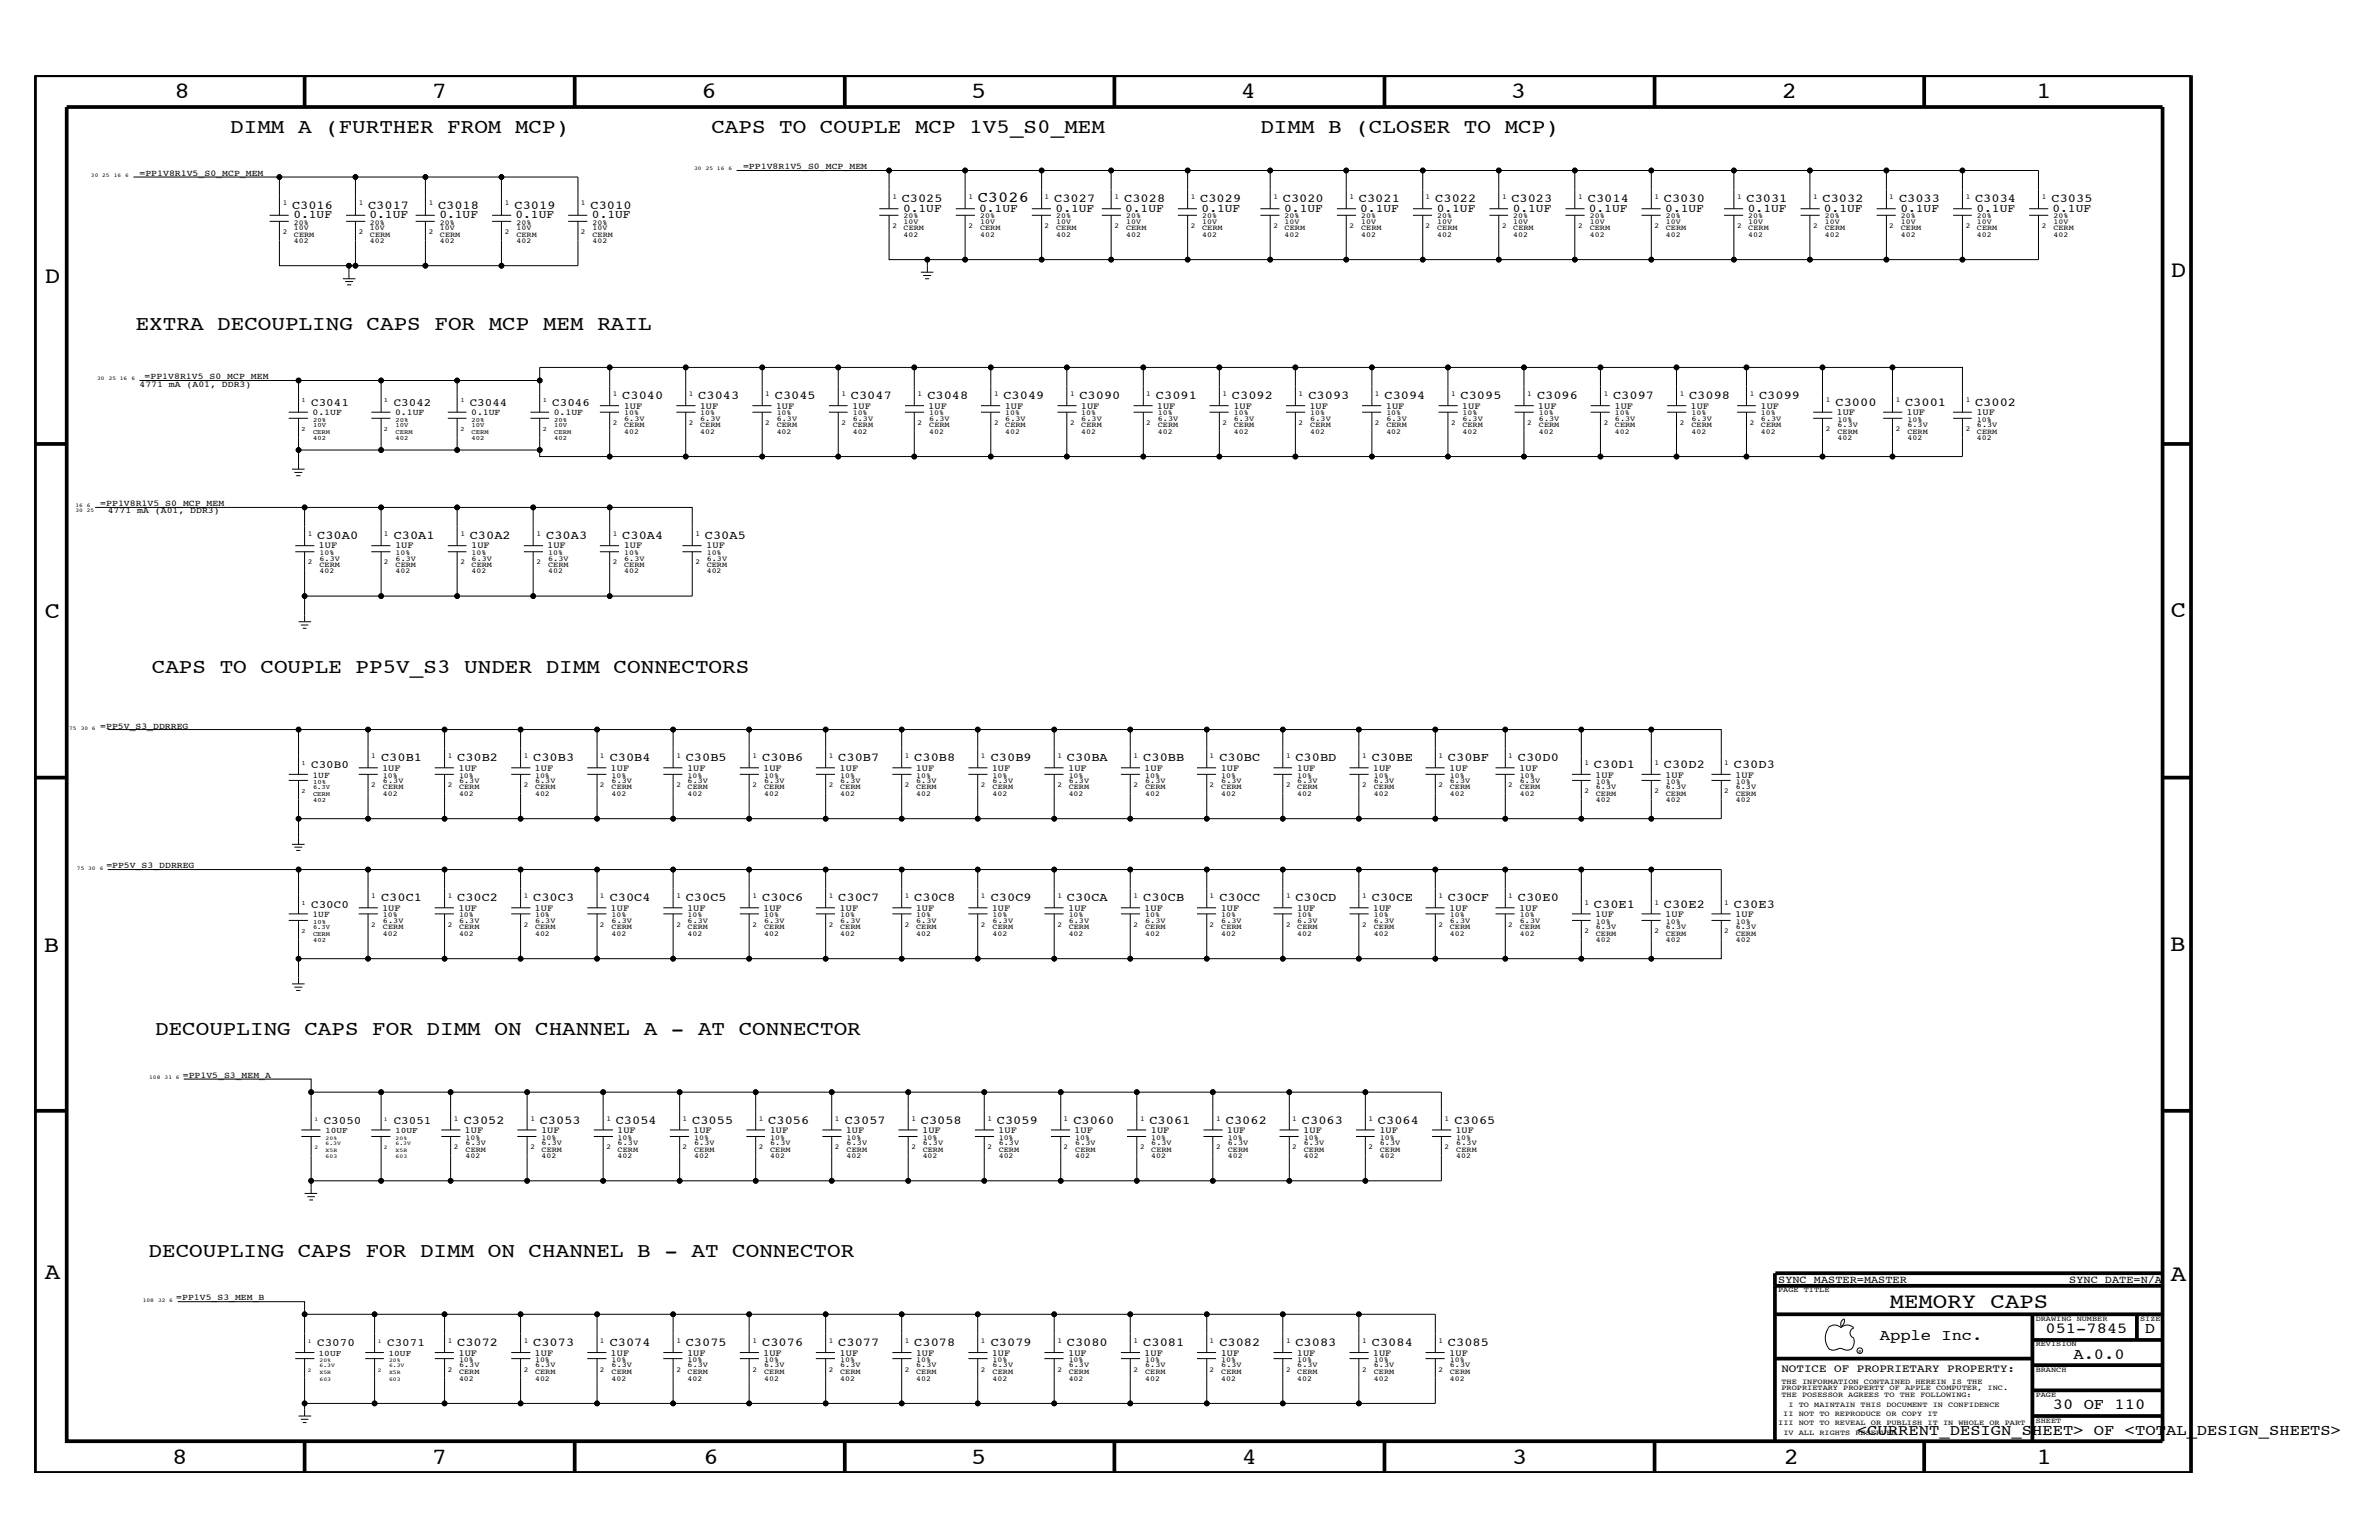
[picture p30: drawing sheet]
<svg xmlns="http://www.w3.org/2000/svg" width="432mm" height="279mm" viewBox="0 0 432 279" stroke-linecap="round" stroke-linejoin="round" font-family="sans-serif">
<defs><g id="words">
<g font-size="4.2">
<text x="31.7" y="17.8">8</text>
<text x="78.4" y="17.8">7</text>
<text x="127.3" y="17.8">6</text>
<text x="176.3" y="17.8">5</text>
<text x="225.2" y="17.8">4</text>
<text x="274.2" y="17.8">3</text>
<text x="323.4" y="17.8">2</text>
<text x="369.6" y="17.8">1</text>
<text x="8.1" y="51.3">D</text>
<text x="394" y="50.3">D</text>
<text x="8.1" y="112.1">C</text>
<text x="394" y="111.9">C</text>
<text x="8" y="172.7">B</text>
<text x="393.9" y="172.5">B</text>
<text x="8.1" y="232">A</text>
<text x="394" y="232.4">A</text>
<text x="31.2" y="265.6">8</text>
<text x="78.4" y="265.6">7</text>
<text x="127.7" y="265.6">6</text>
<text x="176.3" y="265.6">5</text>
<text x="225.4" y="265.6">4</text>
<text x="274.5" y="265.6">3</text>
<text x="323.8" y="265.6">2</text>
<text x="369.7" y="265.6">1</text>
</g>
<text font-size="3.9" x="343" y="237.3">MEMORY CAPS</text>
<g font-size="3.7">
<text x="41.8" y="24.1">DIMM A (FURTHER FROM MCP)</text>
<text x="129.1" y="24.1">CAPS TO COUPLE MCP 1V5_S0_MEM</text>
<text x="228.8" y="24.1">DIMM B (CLOSER TO MCP)</text>
<text x="24.6" y="59.8">EXTRA DECOUPLING CAPS FOR MCP MEM RAIL</text>
<text x="27.6" y="122">CAPS TO COUPLE PP5V_S3 UNDER DIMM CONNECTORS</text>
<text x="28.2" y="187.7">DECOUPLING CAPS FOR DIMM ON CHANNEL A - AT CONNECTOR</text>
<text x="27" y="228.1">DECOUPLING CAPS FOR DIMM ON CHANNEL B - AT CONNECTOR</text>
</g>
<g font-size="2.8">
<text x="177.5" y="36.7">C3026</text>
<text x="341.2" y="243.1">Apple Inc.</text>
<text x="371.3" y="241.9">051-7845</text>
<text x="389.3" y="241.9">D</text>
<text x="376.3" y="246.5">A.0.0</text>
<text x="372.6" y="255.7">30 OF 110</text>
<text x="337.1" y="260.4">&lt;CURRENT_DESIGN_SHEET&gt; OF &lt;TOTAL_DESIGN_SHEETS&gt;</text>
</g>
<g font-size="2.2">
<text x="53" y="37.9">C3016</text>
<text x="66.8" y="37.9">C3017</text>
<text x="79.5" y="37.9">C3018</text>
<text x="93.4" y="37.9">C3019</text>
<text x="107.2" y="37.9">C3010</text>
<text x="163.7" y="36.7">C3025</text>
<text x="191.3" y="36.7">C3027</text>
<text x="204" y="36.7">C3028</text>
<text x="217.8" y="36.7">C3029</text>
<text x="232.8" y="36.7">C3020</text>
<text x="246.6" y="36.7">C3021</text>
<text x="260.5" y="36.7">C3022</text>
<text x="274.3" y="36.7">C3023</text>
<text x="288.2" y="36.7">C3014</text>
<text x="302" y="36.7">C3030</text>
<text x="317" y="36.7">C3031</text>
<text x="330.8" y="36.7">C3032</text>
<text x="344.7" y="36.7">C3033</text>
<text x="358.5" y="36.7">C3034</text>
<text x="372.4" y="36.7">C3035</text>
<text x="112.9" y="72.4">C3040</text>
<text x="126.7" y="72.4">C3043</text>
<text x="140.6" y="72.4">C3045</text>
<text x="154.4" y="72.4">C3047</text>
<text x="168.3" y="72.4">C3048</text>
<text x="182.1" y="72.4">C3049</text>
<text x="195.9" y="72.4">C3090</text>
<text x="209.8" y="72.4">C3091</text>
<text x="223.6" y="72.4">C3092</text>
<text x="237.5" y="72.4">C3093</text>
<text x="251.3" y="72.4">C3094</text>
<text x="265.1" y="72.4">C3095</text>
<text x="279" y="72.4">C3096</text>
<text x="292.8" y="72.4">C3097</text>
<text x="306.6" y="72.4">C3098</text>
<text x="319.3" y="72.4">C3099</text>
<text x="333.2" y="73.6">C3000</text>
<text x="345.8" y="73.6">C3001</text>
<text x="358.5" y="73.6">C3002</text>
<text x="57.6" y="97.8">C30A0</text>
<text x="71.5" y="97.8">C30A1</text>
<text x="85.3" y="97.8">C30A2</text>
<text x="99.1" y="97.8">C30A3</text>
<text x="112.9" y="97.8">C30A4</text>
<text x="127.9" y="97.8">C30A5</text>
<text x="69.2" y="138.1">C30B1</text>
<text x="83" y="138.1">C30B2</text>
<text x="96.8" y="138.1">C30B3</text>
<text x="110.7" y="138.1">C30B4</text>
<text x="124.5" y="138.1">C30B5</text>
<text x="138.3" y="138.1">C30B6</text>
<text x="152.1" y="138.1">C30B7</text>
<text x="165.9" y="138.1">C30B8</text>
<text x="179.8" y="138.1">C30B9</text>
<text x="193.6" y="138.1">C30BA</text>
<text x="207.5" y="138.1">C30BB</text>
<text x="221.3" y="138.1">C30BC</text>
<text x="235.1" y="138.1">C30BD</text>
<text x="249" y="138.1">C30BE</text>
<text x="262.8" y="138.1">C30BF</text>
<text x="275.5" y="138.1">C30D0</text>
<text x="289.3" y="139.3">C30D1</text>
<text x="302" y="139.3">C30D2</text>
<text x="314.7" y="139.3">C30D3</text>
<text x="69.2" y="163.5">C30C1</text>
<text x="83" y="163.5">C30C2</text>
<text x="96.8" y="163.5">C30C3</text>
<text x="110.7" y="163.5">C30C4</text>
<text x="124.5" y="163.5">C30C5</text>
<text x="138.3" y="163.5">C30C6</text>
<text x="152.1" y="163.5">C30C7</text>
<text x="165.9" y="163.5">C30C8</text>
<text x="179.8" y="163.5">C30C9</text>
<text x="193.6" y="163.5">C30CA</text>
<text x="207.5" y="163.5">C30CB</text>
<text x="221.3" y="163.5">C30CC</text>
<text x="235.1" y="163.5">C30CD</text>
<text x="249" y="163.5">C30CE</text>
<text x="262.8" y="163.5">C30CF</text>
<text x="275.5" y="163.5">C30E0</text>
<text x="289.3" y="164.7">C30E1</text>
<text x="302" y="164.7">C30E2</text>
<text x="314.7" y="164.7">C30E3</text>
<text x="84.2" y="203.9">C3052</text>
<text x="98" y="203.9">C3053</text>
<text x="111.8" y="203.9">C3054</text>
<text x="125.6" y="203.9">C3055</text>
<text x="139.4" y="203.9">C3056</text>
<text x="153.3" y="203.9">C3057</text>
<text x="167.1" y="203.9">C3058</text>
<text x="180.9" y="203.9">C3059</text>
<text x="194.8" y="203.9">C3060</text>
<text x="208.6" y="203.9">C3061</text>
<text x="222.5" y="203.9">C3062</text>
<text x="236.3" y="203.9">C3063</text>
<text x="250.1" y="203.9">C3064</text>
<text x="264" y="203.9">C3065</text>
<text x="83" y="244.2">C3072</text>
<text x="96.8" y="244.2">C3073</text>
<text x="110.7" y="244.2">C3074</text>
<text x="124.5" y="244.2">C3075</text>
<text x="138.3" y="244.2">C3076</text>
<text x="152.1" y="244.2">C3077</text>
<text x="165.9" y="244.2">C3078</text>
<text x="179.8" y="244.2">C3079</text>
<text x="193.6" y="244.2">C3080</text>
<text x="207.5" y="244.2">C3081</text>
<text x="221.3" y="244.2">C3082</text>
<text x="235.1" y="244.2">C3083</text>
<text x="249" y="244.2">C3084</text>
<text x="262.8" y="244.2">C3085</text>
</g>
<g font-size="2.1">
<text x="53.3" y="39.6">0.1UF</text>
<text x="67.1" y="39.6">0.1UF</text>
<text x="79.8" y="39.6">0.1UF</text>
<text x="93.6" y="39.6">0.1UF</text>
<text x="107.4" y="39.6">0.1UF</text>
<text x="163.9" y="38.5">0.1UF</text>
<text x="177.7" y="38.5">0.1UF</text>
<text x="191.6" y="38.5">0.1UF</text>
<text x="204.2" y="38.5">0.1UF</text>
<text x="218.1" y="38.5">0.1UF</text>
<text x="233.1" y="38.5">0.1UF</text>
<text x="246.9" y="38.5">0.1UF</text>
<text x="260.8" y="38.5">0.1UF</text>
<text x="274.6" y="38.5">0.1UF</text>
<text x="288.4" y="38.5">0.1UF</text>
<text x="302.3" y="38.5">0.1UF</text>
<text x="317.2" y="38.5">0.1UF</text>
<text x="331" y="38.5">0.1UF</text>
<text x="344.9" y="38.5">0.1UF</text>
<text x="358.7" y="38.5">0.1UF</text>
<text x="372.5" y="38.5">0.1UF</text>
</g>
<g font-size="2">
<text x="56.5" y="73.6">C3041</text>
<text x="71.5" y="73.6">C3042</text>
<text x="85.3" y="73.6">C3044</text>
<text x="100.2" y="73.6">C3046</text>
<text x="56.5" y="139.3">C30B0</text>
<text x="56.5" y="164.7">C30C0</text>
<text x="58.8" y="203.9">C3050</text>
<text x="71.5" y="203.9">C3051</text>
<text x="57.6" y="244.2">C3070</text>
<text x="70.3" y="244.2">C3071</text>
<text x="323.3" y="248.9">NOTICE OF PROPRIETARY PROPERTY:</text>
</g>
<g font-size="1.9">
<text x="322.7" y="232.7">SYNC_MASTER=MASTER</text>
<text x="375.6" y="232.7">SYNC_DATE=N/A</text>
</g>
<g font-size="1.7">
<text x="113.2" y="74.2">1UF</text>
<text x="127" y="74.2">1UF</text>
<text x="140.8" y="74.2">1UF</text>
<text x="154.7" y="74.2">1UF</text>
<text x="168.5" y="74.2">1UF</text>
<text x="182.4" y="74.2">1UF</text>
<text x="196.2" y="74.2">1UF</text>
<text x="210" y="74.2">1UF</text>
<text x="223.9" y="74.2">1UF</text>
<text x="237.7" y="74.2">1UF</text>
<text x="251.5" y="74.2">1UF</text>
<text x="265.3" y="74.2">1UF</text>
<text x="279.1" y="74.2">1UF</text>
<text x="293" y="74.2">1UF</text>
<text x="306.8" y="74.2">1UF</text>
<text x="319.5" y="74.2">1UF</text>
<text x="333.3" y="75.3">1UF</text>
<text x="346" y="75.3">1UF</text>
<text x="358.7" y="75.3">1UF</text>
<text x="57.8" y="99.5">1UF</text>
<text x="71.7" y="99.5">1UF</text>
<text x="85.5" y="99.5">1UF</text>
<text x="99.3" y="99.5">1UF</text>
<text x="113.2" y="99.5">1UF</text>
<text x="128.2" y="99.5">1UF</text>
<text x="69.3" y="139.9">1UF</text>
<text x="83.2" y="139.9">1UF</text>
<text x="97" y="139.9">1UF</text>
<text x="110.8" y="139.9">1UF</text>
<text x="124.7" y="139.9">1UF</text>
<text x="138.5" y="139.9">1UF</text>
<text x="152.4" y="139.9">1UF</text>
<text x="166.2" y="139.9">1UF</text>
<text x="180" y="139.9">1UF</text>
<text x="193.9" y="139.9">1UF</text>
<text x="207.7" y="139.9">1UF</text>
<text x="221.6" y="139.9">1UF</text>
<text x="235.4" y="139.9">1UF</text>
<text x="249.2" y="139.9">1UF</text>
<text x="263.1" y="139.9">1UF</text>
<text x="275.8" y="139.9">1UF</text>
<text x="289.6" y="141.1">1UF</text>
<text x="302.3" y="141.1">1UF</text>
<text x="315" y="141.1">1UF</text>
<text x="69.3" y="165.2">1UF</text>
<text x="83.2" y="165.2">1UF</text>
<text x="97" y="165.2">1UF</text>
<text x="110.8" y="165.2">1UF</text>
<text x="124.7" y="165.2">1UF</text>
<text x="138.5" y="165.2">1UF</text>
<text x="152.4" y="165.2">1UF</text>
<text x="166.2" y="165.2">1UF</text>
<text x="180" y="165.2">1UF</text>
<text x="193.9" y="165.2">1UF</text>
<text x="207.7" y="165.2">1UF</text>
<text x="221.6" y="165.2">1UF</text>
<text x="235.4" y="165.2">1UF</text>
<text x="249.2" y="165.2">1UF</text>
<text x="263.1" y="165.2">1UF</text>
<text x="275.8" y="165.2">1UF</text>
<text x="289.6" y="166.4">1UF</text>
<text x="302.3" y="166.4">1UF</text>
<text x="315" y="166.4">1UF</text>
<text x="84.3" y="205.6">1UF</text>
<text x="98.2" y="205.6">1UF</text>
<text x="112" y="205.6">1UF</text>
<text x="125.8" y="205.6">1UF</text>
<text x="139.7" y="205.6">1UF</text>
<text x="153.5" y="205.6">1UF</text>
<text x="167.4" y="205.6">1UF</text>
<text x="181.2" y="205.6">1UF</text>
<text x="195" y="205.6">1UF</text>
<text x="208.9" y="205.6">1UF</text>
<text x="222.7" y="205.6">1UF</text>
<text x="236.6" y="205.6">1UF</text>
<text x="250.4" y="205.6">1UF</text>
<text x="264.2" y="205.6">1UF</text>
<text x="83.2" y="246">1UF</text>
<text x="97" y="246">1UF</text>
<text x="110.8" y="246">1UF</text>
<text x="124.7" y="246">1UF</text>
<text x="138.5" y="246">1UF</text>
<text x="152.4" y="246">1UF</text>
<text x="166.2" y="246">1UF</text>
<text x="180" y="246">1UF</text>
<text x="193.9" y="246">1UF</text>
<text x="207.7" y="246">1UF</text>
<text x="221.6" y="246">1UF</text>
<text x="235.4" y="246">1UF</text>
<text x="249.2" y="246">1UF</text>
<text x="263.1" y="246">1UF</text>
</g>
<g font-size="1.6">
<text x="25.3" y="31.9">=PP1V8R1V5_S0_MCP_MEM</text>
<text x="134.9" y="30.7">=PP1V8R1V5_S0_MCP_MEM</text>
<text x="25.3" y="70.1">4771 mA (A01, DDR3)</text>
<text x="26.2" y="68.8">=PP1V8R1V5_S0_MCP_MEM</text>
<text x="56.7" y="75.3">0.1UF</text>
<text x="71.7" y="75.3">0.1UF</text>
<text x="85.5" y="75.3">0.1UF</text>
<text x="100.5" y="75.3">0.1UF</text>
<text x="18.2" y="91.8">=PP1V8R1V5_S0_MCP_MEM</text>
<text x="19.6" y="93.2">4771 mA (A01, DDR3)</text>
<text x="18.2" y="132.2">=PP5V_S3_DDRREG</text>
<text x="56.7" y="141.1">1UF</text>
<text x="19.3" y="157.5">=PP5V_S3_DDRREG</text>
<text x="56.7" y="166.4">1UF</text>
<text x="33.2" y="195.6">=PP1V5_S3_MEM_A</text>
<text x="32" y="235.9">=PP1V5_S3_MEM_B</text>
</g>
<g font-size="1.5">
<text x="59" y="205.6">10UF</text>
<text x="71.7" y="205.6">10UF</text>
<text x="57.8" y="246">10UF</text>
<text x="70.5" y="246">10UF</text>
</g>
<g font-size="1.4">
<text x="51.3" y="37.3">1</text>
<text x="53.3" y="40.8">20%</text>
<text x="53.3" y="41.8">10V</text>
<text x="65.1" y="37.3">1</text>
<text x="67.1" y="40.8">20%</text>
<text x="67.1" y="41.8">10V</text>
<text x="77.8" y="37.3">1</text>
<text x="79.8" y="41.8">10V</text>
<text x="79.8" y="40.8">20%</text>
<text x="91.6" y="37.3">1</text>
<text x="93.7" y="40.8">20%</text>
<text x="93.7" y="41.8">10V</text>
<text x="105.4" y="37.3">1</text>
<text x="107.5" y="41.8">10V</text>
<text x="107.5" y="40.8">20%</text>
<text x="162" y="41.3">2</text>
<text x="162" y="36.1">1</text>
<text x="164" y="41.8">CERM</text>
<text x="164" y="39.6">20%</text>
<text x="164" y="40.7">10V</text>
<text x="175.8" y="41.3">2</text>
<text x="175.8" y="36.1">1</text>
<text x="177.9" y="39.6">20%</text>
<text x="177.9" y="40.7">10V</text>
<text x="177.9" y="41.8">CERM</text>
<text x="189.6" y="41.3">2</text>
<text x="189.6" y="36.1">1</text>
<text x="191.7" y="40.7">10V</text>
<text x="191.7" y="41.8">CERM</text>
<text x="191.7" y="39.6">20%</text>
<text x="202.3" y="41.3">2</text>
<text x="202.3" y="36.1">1</text>
<text x="204.4" y="40.7">10V</text>
<text x="204.4" y="41.8">CERM</text>
<text x="204.4" y="39.6">20%</text>
<text x="216.2" y="41.3">2</text>
<text x="216.2" y="36.1">1</text>
<text x="218.2" y="41.8">CERM</text>
<text x="218.2" y="39.6">20%</text>
<text x="218.2" y="40.7">10V</text>
<text x="231.1" y="41.3">2</text>
<text x="231.1" y="36.1">1</text>
<text x="233.2" y="40.7">10V</text>
<text x="233.2" y="41.8">CERM</text>
<text x="233.2" y="39.6">20%</text>
<text x="244.9" y="41.3">2</text>
<text x="244.9" y="36.1">1</text>
<text x="247.1" y="40.7">10V</text>
<text x="247.1" y="41.8">CERM</text>
<text x="247.1" y="39.6">20%</text>
<text x="258.7" y="41.3">2</text>
<text x="258.7" y="36.1">1</text>
<text x="260.9" y="40.7">10V</text>
<text x="260.9" y="41.8">CERM</text>
<text x="260.9" y="39.6">20%</text>
<text x="272.6" y="41.3">2</text>
<text x="272.6" y="36.1">1</text>
<text x="274.7" y="40.7">10V</text>
<text x="274.7" y="41.8">CERM</text>
<text x="274.7" y="39.6">20%</text>
<text x="286.4" y="41.3">2</text>
<text x="286.4" y="36.1">1</text>
<text x="288.5" y="40.7">10V</text>
<text x="288.5" y="41.8">CERM</text>
<text x="288.5" y="39.6">20%</text>
<text x="300.3" y="41.3">2</text>
<text x="300.3" y="36.1">1</text>
<text x="302.3" y="40.7">10V</text>
<text x="302.3" y="41.8">CERM</text>
<text x="302.3" y="39.6">20%</text>
<text x="315.3" y="41.3">2</text>
<text x="315.3" y="36.1">1</text>
<text x="317.3" y="40.7">10V</text>
<text x="317.3" y="41.8">CERM</text>
<text x="317.3" y="39.6">20%</text>
<text x="329.1" y="41.3">2</text>
<text x="329.1" y="36.1">1</text>
<text x="331.2" y="40.7">10V</text>
<text x="331.2" y="41.8">CERM</text>
<text x="331.2" y="39.6">20%</text>
<text x="342.9" y="41.3">2</text>
<text x="342.9" y="36.1">1</text>
<text x="345" y="40.7">10V</text>
<text x="345" y="41.8">CERM</text>
<text x="345" y="39.6">20%</text>
<text x="356.8" y="41.3">2</text>
<text x="356.8" y="36.1">1</text>
<text x="358.8" y="40.7">10V</text>
<text x="358.8" y="41.8">CERM</text>
<text x="358.8" y="39.6">20%</text>
<text x="370.6" y="41.3">2</text>
<text x="370.6" y="36.1">1</text>
<text x="372.7" y="39.6">20%</text>
<text x="372.7" y="41.8">CERM</text>
<text x="372.7" y="40.7">10V</text>
<text x="51.3" y="42.4">2</text>
<text x="53.3" y="43">CERM</text>
<text x="53.3" y="44.1">402</text>
<text x="65.1" y="42.4">2</text>
<text x="67.1" y="43">CERM</text>
<text x="67.1" y="44.1">402</text>
<text x="77.8" y="42.4">2</text>
<text x="79.8" y="43">CERM</text>
<text x="79.8" y="44.1">402</text>
<text x="91.6" y="42.4">2</text>
<text x="93.7" y="43">CERM</text>
<text x="93.7" y="44.1">402</text>
<text x="105.4" y="42.4">2</text>
<text x="107.5" y="44.1">402</text>
<text x="107.5" y="43">CERM</text>
<text x="164" y="43">402</text>
<text x="177.9" y="43">402</text>
<text x="191.7" y="43">402</text>
<text x="204.4" y="43">402</text>
<text x="218.2" y="43">402</text>
<text x="233.2" y="43">402</text>
<text x="247.1" y="43">402</text>
<text x="260.9" y="43">402</text>
<text x="274.7" y="43">402</text>
<text x="288.5" y="43">402</text>
<text x="302.3" y="43">402</text>
<text x="317.3" y="43">402</text>
<text x="331.2" y="43">402</text>
<text x="345" y="43">402</text>
<text x="358.8" y="43">402</text>
<text x="372.7" y="43">402</text>
<text x="111.3" y="71.9">1</text>
<text x="125.1" y="71.9">1</text>
<text x="138.9" y="71.9">1</text>
<text x="152.7" y="71.9">1</text>
<text x="166.5" y="71.9">1</text>
<text x="180.4" y="71.9">1</text>
<text x="194.2" y="71.9">1</text>
<text x="208" y="71.9">1</text>
<text x="221.9" y="71.9">1</text>
<text x="235.7" y="71.9">1</text>
<text x="249.5" y="71.9">1</text>
<text x="263.4" y="71.9">1</text>
<text x="277.2" y="71.9">1</text>
<text x="291.1" y="71.9">1</text>
<text x="304.9" y="71.9">1</text>
<text x="317.6" y="71.9">1</text>
<text x="111.3" y="77.1">2</text>
<text x="113.3" y="75.3">10%</text>
<text x="113.3" y="77.5">CERM</text>
<text x="113.3" y="76.4">6.3V</text>
<text x="125.1" y="77.1">2</text>
<text x="127.1" y="76.4">6.3V</text>
<text x="127.1" y="77.5">CERM</text>
<text x="127.1" y="75.3">10%</text>
<text x="138.9" y="77.1">2</text>
<text x="141" y="76.4">6.3V</text>
<text x="141" y="75.3">10%</text>
<text x="141" y="77.5">CERM</text>
<text x="152.7" y="77.1">2</text>
<text x="154.8" y="76.4">6.3V</text>
<text x="154.8" y="75.3">10%</text>
<text x="154.8" y="77.5">CERM</text>
<text x="166.5" y="77.1">2</text>
<text x="168.7" y="76.4">6.3V</text>
<text x="168.7" y="75.3">10%</text>
<text x="168.7" y="77.5">CERM</text>
<text x="180.4" y="77.1">2</text>
<text x="182.5" y="75.3">10%</text>
<text x="182.5" y="76.4">6.3V</text>
<text x="182.5" y="77.5">CERM</text>
<text x="194.2" y="77.1">2</text>
<text x="196.3" y="76.4">6.3V</text>
<text x="196.3" y="75.3">10%</text>
<text x="196.3" y="77.5">CERM</text>
<text x="208" y="77.1">2</text>
<text x="210.1" y="76.4">6.3V</text>
<text x="210.1" y="77.5">CERM</text>
<text x="210.1" y="75.3">10%</text>
<text x="221.9" y="77.1">2</text>
<text x="223.9" y="75.3">10%</text>
<text x="223.9" y="76.4">6.3V</text>
<text x="223.9" y="77.5">CERM</text>
<text x="235.7" y="77.1">2</text>
<text x="237.8" y="76.4">6.3V</text>
<text x="237.8" y="75.3">10%</text>
<text x="237.8" y="77.5">CERM</text>
<text x="249.5" y="77.1">2</text>
<text x="251.6" y="76.4">6.3V</text>
<text x="251.6" y="75.3">10%</text>
<text x="251.6" y="77.5">CERM</text>
<text x="263.4" y="77.1">2</text>
<text x="265.4" y="76.4">6.3V</text>
<text x="265.4" y="75.3">10%</text>
<text x="265.4" y="77.5">CERM</text>
<text x="277.2" y="77.1">2</text>
<text x="279.3" y="76.4">6.3V</text>
<text x="279.3" y="75.3">10%</text>
<text x="279.3" y="77.5">CERM</text>
<text x="291.1" y="77.1">2</text>
<text x="293.1" y="77.5">CERM</text>
<text x="293.1" y="75.3">10%</text>
<text x="293.1" y="76.4">6.3V</text>
<text x="304.9" y="77.1">2</text>
<text x="307" y="77.5">CERM</text>
<text x="307" y="75.3">10%</text>
<text x="307" y="76.4">6.3V</text>
<text x="317.6" y="77.1">2</text>
<text x="319.6" y="77.5">CERM</text>
<text x="319.6" y="75.3">10%</text>
<text x="319.6" y="76.4">6.3V</text>
<text x="331.4" y="73">1</text>
<text x="333.5" y="76.5">10%</text>
<text x="333.5" y="77.5">6.3V</text>
<text x="344.1" y="73">1</text>
<text x="346.2" y="76.5">10%</text>
<text x="346.2" y="77.5">6.3V</text>
<text x="356.8" y="73">1</text>
<text x="358.8" y="77.5">6.3V</text>
<text x="358.8" y="76.5">10%</text>
<text x="113.3" y="78.7">402</text>
<text x="127.1" y="78.7">402</text>
<text x="141" y="78.7">402</text>
<text x="154.8" y="78.7">402</text>
<text x="168.7" y="78.7">402</text>
<text x="182.5" y="78.7">402</text>
<text x="196.3" y="78.7">402</text>
<text x="210.1" y="78.7">402</text>
<text x="223.9" y="78.7">402</text>
<text x="237.8" y="78.7">402</text>
<text x="251.6" y="78.7">402</text>
<text x="265.4" y="78.7">402</text>
<text x="279.3" y="78.7">402</text>
<text x="293.1" y="78.7">402</text>
<text x="307" y="78.7">402</text>
<text x="319.6" y="78.7">402</text>
<text x="331.4" y="78.2">2</text>
<text x="333.5" y="79.9">402</text>
<text x="333.5" y="78.7">CERM</text>
<text x="344.1" y="78.2">2</text>
<text x="346.2" y="79.9">402</text>
<text x="346.2" y="78.7">CERM</text>
<text x="356.8" y="78.2">2</text>
<text x="358.8" y="78.7">CERM</text>
<text x="358.8" y="79.9">402</text>
<text x="55.9" y="97.2">1</text>
<text x="58" y="101.7">6.3V</text>
<text x="58" y="100.7">10%</text>
<text x="69.7" y="97.2">1</text>
<text x="71.8" y="100.7">10%</text>
<text x="71.8" y="101.7">6.3V</text>
<text x="83.6" y="97.2">1</text>
<text x="85.6" y="100.7">10%</text>
<text x="85.6" y="101.7">6.3V</text>
<text x="97.4" y="97.2">1</text>
<text x="99.5" y="100.7">10%</text>
<text x="99.5" y="101.7">6.3V</text>
<text x="111.3" y="97.2">1</text>
<text x="113.3" y="100.7">10%</text>
<text x="113.3" y="101.7">6.3V</text>
<text x="126.2" y="97.2">1</text>
<text x="128.3" y="100.7">10%</text>
<text x="128.3" y="101.7">6.3V</text>
<text x="55.9" y="102.4">2</text>
<text x="58" y="104">402</text>
<text x="58" y="102.9">CERM</text>
<text x="69.7" y="102.4">2</text>
<text x="71.8" y="102.9">CERM</text>
<text x="71.8" y="104">402</text>
<text x="83.6" y="102.4">2</text>
<text x="85.6" y="104">402</text>
<text x="85.6" y="102.9">CERM</text>
<text x="97.4" y="102.4">2</text>
<text x="99.5" y="102.9">CERM</text>
<text x="99.5" y="104">402</text>
<text x="111.3" y="102.4">2</text>
<text x="113.3" y="102.9">CERM</text>
<text x="113.3" y="104">402</text>
<text x="126.2" y="102.4">2</text>
<text x="128.3" y="104">402</text>
<text x="128.3" y="102.9">CERM</text>
<text x="67.4" y="137.6">1</text>
<text x="81.3" y="137.6">1</text>
<text x="95.1" y="137.6">1</text>
<text x="108.9" y="137.6">1</text>
<text x="122.8" y="137.6">1</text>
<text x="136.6" y="137.6">1</text>
<text x="150.5" y="137.6">1</text>
<text x="164.3" y="137.6">1</text>
<text x="178.1" y="137.6">1</text>
<text x="191.9" y="137.6">1</text>
<text x="205.7" y="137.6">1</text>
<text x="219.5" y="137.6">1</text>
<text x="233.4" y="137.6">1</text>
<text x="247.2" y="137.6">1</text>
<text x="261.1" y="137.6">1</text>
<text x="273.7" y="137.6">1</text>
<text x="67.4" y="142.8">2</text>
<text x="69.5" y="141.1">10%</text>
<text x="69.5" y="143.2">CERM</text>
<text x="69.5" y="142.1">6.3V</text>
<text x="81.3" y="142.8">2</text>
<text x="83.3" y="142.1">6.3V</text>
<text x="83.3" y="143.2">CERM</text>
<text x="83.3" y="141.1">10%</text>
<text x="95.1" y="142.8">2</text>
<text x="97.1" y="142.1">6.3V</text>
<text x="97.1" y="143.2">CERM</text>
<text x="97.1" y="141.1">10%</text>
<text x="108.9" y="142.8">2</text>
<text x="111" y="142.1">6.3V</text>
<text x="111" y="141.1">10%</text>
<text x="111" y="143.2">CERM</text>
<text x="122.8" y="142.8">2</text>
<text x="124.8" y="141.1">10%</text>
<text x="124.8" y="143.2">CERM</text>
<text x="124.8" y="142.1">6.3V</text>
<text x="136.6" y="142.8">2</text>
<text x="138.7" y="142.1">6.3V</text>
<text x="138.7" y="141.1">10%</text>
<text x="138.7" y="143.2">CERM</text>
<text x="150.5" y="142.8">2</text>
<text x="152.5" y="142.1">6.3V</text>
<text x="152.5" y="143.2">CERM</text>
<text x="152.5" y="141.1">10%</text>
<text x="164.3" y="142.8">2</text>
<text x="166.3" y="142.1">6.3V</text>
<text x="166.3" y="141.1">10%</text>
<text x="166.3" y="143.2">CERM</text>
<text x="178.1" y="142.8">2</text>
<text x="180.2" y="142.1">6.3V</text>
<text x="180.2" y="141.1">10%</text>
<text x="180.2" y="143.2">CERM</text>
<text x="191.9" y="142.8">2</text>
<text x="194" y="142.1">6.3V</text>
<text x="194" y="143.2">CERM</text>
<text x="194" y="141.1">10%</text>
<text x="205.7" y="142.8">2</text>
<text x="207.9" y="142.1">6.3V</text>
<text x="207.9" y="141.1">10%</text>
<text x="207.9" y="143.2">CERM</text>
<text x="219.5" y="142.8">2</text>
<text x="221.7" y="141.1">10%</text>
<text x="221.7" y="142.1">6.3V</text>
<text x="221.7" y="143.2">CERM</text>
<text x="233.4" y="142.8">2</text>
<text x="235.5" y="142.1">6.3V</text>
<text x="235.5" y="143.2">CERM</text>
<text x="235.5" y="141.1">10%</text>
<text x="247.2" y="142.8">2</text>
<text x="249.3" y="143.2">CERM</text>
<text x="249.3" y="141.1">10%</text>
<text x="249.3" y="142.1">6.3V</text>
<text x="261.1" y="142.8">2</text>
<text x="263.1" y="143.2">CERM</text>
<text x="263.1" y="141.1">10%</text>
<text x="263.1" y="142.1">6.3V</text>
<text x="273.7" y="142.8">2</text>
<text x="275.8" y="143.2">CERM</text>
<text x="275.8" y="141.1">10%</text>
<text x="275.8" y="142.1">6.3V</text>
<text x="287.6" y="144">2</text>
<text x="287.6" y="138.7">1</text>
<text x="289.6" y="142.2">10%</text>
<text x="289.6" y="143.2">6.3V</text>
<text x="300.3" y="144">2</text>
<text x="300.3" y="138.7">1</text>
<text x="302.3" y="142.2">10%</text>
<text x="302.3" y="143.2">6.3V</text>
<text x="312.9" y="144">2</text>
<text x="312.9" y="138.7">1</text>
<text x="315" y="143.2">6.3V</text>
<text x="315" y="142.2">10%</text>
<text x="69.5" y="144.4">402</text>
<text x="83.3" y="144.4">402</text>
<text x="97.1" y="144.4">402</text>
<text x="111" y="144.4">402</text>
<text x="124.8" y="144.4">402</text>
<text x="138.7" y="144.4">402</text>
<text x="152.5" y="144.4">402</text>
<text x="166.3" y="144.4">402</text>
<text x="180.2" y="144.4">402</text>
<text x="194" y="144.4">402</text>
<text x="207.9" y="144.4">402</text>
<text x="221.7" y="144.4">402</text>
<text x="235.5" y="144.4">402</text>
<text x="249.3" y="144.4">402</text>
<text x="263.1" y="144.4">402</text>
<text x="275.8" y="144.4">402</text>
<text x="289.6" y="144.4">CERM</text>
<text x="289.6" y="145.6">402</text>
<text x="302.3" y="145.6">402</text>
<text x="302.3" y="144.4">CERM</text>
<text x="315" y="144.4">CERM</text>
<text x="315" y="145.6">402</text>
<text x="67.4" y="162.9">1</text>
<text x="69.5" y="166.4">10%</text>
<text x="69.5" y="167.4">6.3V</text>
<text x="81.3" y="162.9">1</text>
<text x="83.3" y="167.4">6.3V</text>
<text x="83.3" y="166.4">10%</text>
<text x="95.1" y="162.9">1</text>
<text x="97.1" y="167.4">6.3V</text>
<text x="97.1" y="166.4">10%</text>
<text x="108.9" y="162.9">1</text>
<text x="111" y="167.4">6.3V</text>
<text x="111" y="166.4">10%</text>
<text x="122.8" y="162.9">1</text>
<text x="124.8" y="166.4">10%</text>
<text x="124.8" y="167.4">6.3V</text>
<text x="136.6" y="162.9">1</text>
<text x="138.7" y="167.4">6.3V</text>
<text x="138.7" y="166.4">10%</text>
<text x="150.5" y="162.9">1</text>
<text x="152.5" y="167.4">6.3V</text>
<text x="152.5" y="166.4">10%</text>
<text x="164.3" y="162.9">1</text>
<text x="166.3" y="167.4">6.3V</text>
<text x="166.3" y="166.4">10%</text>
<text x="178.1" y="162.9">1</text>
<text x="180.2" y="167.4">6.3V</text>
<text x="180.2" y="166.4">10%</text>
<text x="191.9" y="162.9">1</text>
<text x="194" y="167.4">6.3V</text>
<text x="194" y="166.4">10%</text>
<text x="205.7" y="162.9">1</text>
<text x="207.9" y="167.4">6.3V</text>
<text x="207.9" y="166.4">10%</text>
<text x="219.5" y="162.9">1</text>
<text x="221.7" y="166.4">10%</text>
<text x="221.7" y="167.4">6.3V</text>
<text x="233.4" y="162.9">1</text>
<text x="235.5" y="167.4">6.3V</text>
<text x="235.5" y="166.4">10%</text>
<text x="247.2" y="162.9">1</text>
<text x="249.3" y="166.4">10%</text>
<text x="249.3" y="167.4">6.3V</text>
<text x="261.1" y="162.9">1</text>
<text x="263.1" y="166.4">10%</text>
<text x="263.1" y="167.4">6.3V</text>
<text x="273.7" y="162.9">1</text>
<text x="275.8" y="166.4">10%</text>
<text x="275.8" y="167.4">6.3V</text>
<text x="287.6" y="164.1">1</text>
<text x="289.6" y="167.6">10%</text>
<text x="300.3" y="164.1">1</text>
<text x="302.3" y="167.6">10%</text>
<text x="312.9" y="164.1">1</text>
<text x="315" y="167.6">10%</text>
<text x="67.4" y="168.2">2</text>
<text x="69.5" y="169.8">402</text>
<text x="69.5" y="168.6">CERM</text>
<text x="81.3" y="168.2">2</text>
<text x="83.3" y="168.6">CERM</text>
<text x="83.3" y="169.8">402</text>
<text x="95.1" y="168.2">2</text>
<text x="97.1" y="168.6">CERM</text>
<text x="97.1" y="169.8">402</text>
<text x="108.9" y="168.2">2</text>
<text x="111" y="168.6">CERM</text>
<text x="111" y="169.8">402</text>
<text x="122.8" y="168.2">2</text>
<text x="124.8" y="168.6">CERM</text>
<text x="124.8" y="169.8">402</text>
<text x="136.6" y="168.2">2</text>
<text x="138.7" y="168.6">CERM</text>
<text x="138.7" y="169.8">402</text>
<text x="150.5" y="168.2">2</text>
<text x="152.5" y="168.6">CERM</text>
<text x="152.5" y="169.8">402</text>
<text x="164.3" y="168.2">2</text>
<text x="166.3" y="168.6">CERM</text>
<text x="166.3" y="169.8">402</text>
<text x="178.1" y="168.2">2</text>
<text x="180.2" y="168.6">CERM</text>
<text x="180.2" y="169.8">402</text>
<text x="191.9" y="168.2">2</text>
<text x="194" y="168.6">CERM</text>
<text x="194" y="169.8">402</text>
<text x="205.7" y="168.2">2</text>
<text x="207.9" y="168.6">CERM</text>
<text x="207.9" y="169.8">402</text>
<text x="219.5" y="168.2">2</text>
<text x="221.7" y="168.6">CERM</text>
<text x="221.7" y="169.8">402</text>
<text x="233.4" y="168.2">2</text>
<text x="235.5" y="168.6">CERM</text>
<text x="235.5" y="169.8">402</text>
<text x="247.2" y="168.2">2</text>
<text x="249.3" y="168.6">CERM</text>
<text x="249.3" y="169.8">402</text>
<text x="261.1" y="168.2">2</text>
<text x="263.1" y="169.8">402</text>
<text x="263.1" y="168.6">CERM</text>
<text x="273.7" y="168.2">2</text>
<text x="275.8" y="169.8">402</text>
<text x="275.8" y="168.6">CERM</text>
<text x="287.6" y="169.3">2</text>
<text x="289.6" y="170.9">402</text>
<text x="289.6" y="169.8">CERM</text>
<text x="289.6" y="168.6">6.3V</text>
<text x="300.3" y="169.3">2</text>
<text x="302.3" y="170.9">402</text>
<text x="302.3" y="169.8">CERM</text>
<text x="302.3" y="168.6">6.3V</text>
<text x="312.9" y="169.3">2</text>
<text x="315" y="168.6">6.3V</text>
<text x="315" y="169.8">CERM</text>
<text x="315" y="170.9">402</text>
<text x="82.4" y="203.3">1</text>
<text x="96.3" y="203.3">1</text>
<text x="110.1" y="203.3">1</text>
<text x="123.9" y="203.3">1</text>
<text x="137.8" y="203.3">1</text>
<text x="151.6" y="203.3">1</text>
<text x="165.4" y="203.3">1</text>
<text x="179.2" y="203.3">1</text>
<text x="193" y="203.3">1</text>
<text x="206.9" y="203.3">1</text>
<text x="220.7" y="203.3">1</text>
<text x="234.5" y="203.3">1</text>
<text x="248.4" y="203.3">1</text>
<text x="262.2" y="203.3">1</text>
<text x="82.4" y="208.5">2</text>
<text x="84.5" y="206.8">10%</text>
<text x="84.5" y="209">CERM</text>
<text x="84.5" y="207.8">6.3V</text>
<text x="96.3" y="208.5">2</text>
<text x="98.3" y="206.8">10%</text>
<text x="98.3" y="207.8">6.3V</text>
<text x="98.3" y="209">CERM</text>
<text x="110.1" y="208.5">2</text>
<text x="112.1" y="206.8">10%</text>
<text x="112.1" y="207.8">6.3V</text>
<text x="112.1" y="209">CERM</text>
<text x="123.9" y="208.5">2</text>
<text x="126" y="207.8">6.3V</text>
<text x="126" y="206.8">10%</text>
<text x="126" y="209">CERM</text>
<text x="137.8" y="208.5">2</text>
<text x="139.8" y="207.8">6.3V</text>
<text x="139.8" y="206.8">10%</text>
<text x="139.8" y="209">CERM</text>
<text x="151.6" y="208.5">2</text>
<text x="153.7" y="207.8">6.3V</text>
<text x="153.7" y="206.8">10%</text>
<text x="153.7" y="209">CERM</text>
<text x="165.4" y="208.5">2</text>
<text x="167.5" y="207.8">6.3V</text>
<text x="167.5" y="206.8">10%</text>
<text x="167.5" y="209">CERM</text>
<text x="179.2" y="208.5">2</text>
<text x="181.3" y="207.8">6.3V</text>
<text x="181.3" y="209">CERM</text>
<text x="181.3" y="206.8">10%</text>
<text x="193" y="208.5">2</text>
<text x="195.2" y="207.8">6.3V</text>
<text x="195.2" y="206.8">10%</text>
<text x="195.2" y="209">CERM</text>
<text x="206.9" y="208.5">2</text>
<text x="209" y="207.8">6.3V</text>
<text x="209" y="206.8">10%</text>
<text x="209" y="209">CERM</text>
<text x="220.7" y="208.5">2</text>
<text x="222.8" y="207.8">6.3V</text>
<text x="222.8" y="209">CERM</text>
<text x="222.8" y="206.8">10%</text>
<text x="234.5" y="208.5">2</text>
<text x="236.6" y="206.8">10%</text>
<text x="236.6" y="207.8">6.3V</text>
<text x="236.6" y="209">CERM</text>
<text x="248.4" y="208.5">2</text>
<text x="250.4" y="207.8">6.3V</text>
<text x="250.4" y="206.8">10%</text>
<text x="250.4" y="209">CERM</text>
<text x="262.2" y="208.5">2</text>
<text x="264.3" y="207.8">6.3V</text>
<text x="264.3" y="206.8">10%</text>
<text x="264.3" y="209">CERM</text>
<text x="84.5" y="210.1">402</text>
<text x="98.3" y="210.1">402</text>
<text x="112.1" y="210.1">402</text>
<text x="126" y="210.1">402</text>
<text x="139.8" y="210.1">402</text>
<text x="153.7" y="210.1">402</text>
<text x="167.5" y="210.1">402</text>
<text x="181.3" y="210.1">402</text>
<text x="195.2" y="210.1">402</text>
<text x="209" y="210.1">402</text>
<text x="222.8" y="210.1">402</text>
<text x="236.6" y="210.1">402</text>
<text x="250.4" y="210.1">402</text>
<text x="264.3" y="210.1">402</text>
<text x="322.7" y="234.4">PAGE TITLE</text>
<text x="369.5" y="239.6">DRAWING NUMBER</text>
<text x="388.5" y="239.6">SIZE</text>
<text x="81.3" y="243.6">1</text>
<text x="95.1" y="243.6">1</text>
<text x="108.9" y="243.6">1</text>
<text x="122.8" y="243.6">1</text>
<text x="136.6" y="243.6">1</text>
<text x="150.5" y="243.6">1</text>
<text x="164.3" y="243.6">1</text>
<text x="178.1" y="243.6">1</text>
<text x="191.9" y="243.6">1</text>
<text x="205.7" y="243.6">1</text>
<text x="219.5" y="243.6">1</text>
<text x="233.4" y="243.6">1</text>
<text x="247.2" y="243.6">1</text>
<text x="261.1" y="243.6">1</text>
<text x="369.5" y="244.2">REVISION</text>
<text x="81.3" y="248.9">2</text>
<text x="83.3" y="250.5">402</text>
<text x="83.3" y="247.1">10%</text>
<text x="83.3" y="249.3">CERM</text>
<text x="83.3" y="248.1">6.3V</text>
<text x="95.1" y="248.9">2</text>
<text x="97.1" y="247.1">10%</text>
<text x="97.1" y="248.1">6.3V</text>
<text x="97.1" y="249.3">CERM</text>
<text x="97.1" y="250.5">402</text>
<text x="108.9" y="248.9">2</text>
<text x="111" y="248.1">6.3V</text>
<text x="111" y="247.1">10%</text>
<text x="111" y="249.3">CERM</text>
<text x="111" y="250.5">402</text>
<text x="122.8" y="248.9">2</text>
<text x="124.8" y="247.1">10%</text>
<text x="124.8" y="248.1">6.3V</text>
<text x="124.8" y="249.3">CERM</text>
<text x="124.8" y="250.5">402</text>
<text x="136.6" y="248.9">2</text>
<text x="138.7" y="248.1">6.3V</text>
<text x="138.7" y="247.1">10%</text>
<text x="138.7" y="249.3">CERM</text>
<text x="138.7" y="250.5">402</text>
<text x="150.5" y="248.9">2</text>
<text x="152.5" y="248.1">6.3V</text>
<text x="152.5" y="249.3">CERM</text>
<text x="152.5" y="250.5">402</text>
<text x="152.5" y="247.1">10%</text>
<text x="164.3" y="248.9">2</text>
<text x="166.3" y="248.1">6.3V</text>
<text x="166.3" y="247.1">10%</text>
<text x="166.3" y="249.3">CERM</text>
<text x="166.3" y="250.5">402</text>
<text x="178.1" y="248.9">2</text>
<text x="180.2" y="248.1">6.3V</text>
<text x="180.2" y="247.1">10%</text>
<text x="180.2" y="249.3">CERM</text>
<text x="180.2" y="250.5">402</text>
<text x="191.9" y="248.9">2</text>
<text x="194" y="248.1">6.3V</text>
<text x="194" y="249.3">CERM</text>
<text x="194" y="250.5">402</text>
<text x="194" y="247.1">10%</text>
<text x="205.7" y="248.9">2</text>
<text x="207.9" y="248.1">6.3V</text>
<text x="207.9" y="247.1">10%</text>
<text x="207.9" y="249.3">CERM</text>
<text x="207.9" y="250.5">402</text>
<text x="219.5" y="248.9">2</text>
<text x="221.7" y="247.1">10%</text>
<text x="221.7" y="248.1">6.3V</text>
<text x="221.7" y="249.3">CERM</text>
<text x="221.7" y="250.5">402</text>
<text x="233.4" y="248.9">2</text>
<text x="235.5" y="248.1">6.3V</text>
<text x="235.5" y="249.3">CERM</text>
<text x="235.5" y="250.5">402</text>
<text x="235.5" y="247.1">10%</text>
<text x="247.2" y="248.9">2</text>
<text x="249.3" y="248.1">6.3V</text>
<text x="249.3" y="247.1">10%</text>
<text x="249.3" y="249.3">CERM</text>
<text x="249.3" y="250.5">402</text>
<text x="261.1" y="248.9">2</text>
<text x="263.1" y="248.1">6.3V</text>
<text x="263.1" y="247.1">10%</text>
<text x="263.1" y="249.3">CERM</text>
<text x="263.1" y="250.5">402</text>
<text x="323.3" y="251.1">THE INFORMATION CONTAINED HEREIN IS THE</text>
<text x="369.5" y="248.9">BRANCH</text>
<text x="323.3" y="253.4">THE POSESSOR AGREES TO THE FOLLOWING:</text>
<text x="323.3" y="252.3">PROPRIETARY PROPERTY OF APPLE COMPUTER, INC.</text>
<text x="323.7" y="256.9">II NOT TO REPRODUCE OR COPY IT</text>
<text x="324.6" y="255.2">I TO MAINTAIN THIS DOCUMENT IN CONFIDENCE</text>
<text x="369.5" y="253.4">PAGE</text>
<text x="322.7" y="258.6">III NOT TO REVEAL OR PUBLISH IT IN WHOLE OR PART</text>
<text x="323.7" y="260.4">IV ALL RIGHTS RESERVED</text>
<text x="369.5" y="258.1">SHEET</text>
</g>
<g font-size="1.2">
<text x="54.7" y="73">1</text>
<text x="56.8" y="77.5">10V</text>
<text x="56.8" y="76.5">20%</text>
<text x="69.7" y="73">1</text>
<text x="71.8" y="76.5">20%</text>
<text x="71.8" y="77.5">10V</text>
<text x="83.6" y="73">1</text>
<text x="85.6" y="77.5">10V</text>
<text x="85.6" y="76.5">20%</text>
<text x="98.6" y="73">1</text>
<text x="100.6" y="76.5">20%</text>
<text x="100.6" y="77.5">10V</text>
<text x="54.7" y="78.2">2</text>
<text x="56.8" y="79.9">402</text>
<text x="56.8" y="78.7">CERM</text>
<text x="69.7" y="78.2">2</text>
<text x="71.8" y="79.9">402</text>
<text x="71.8" y="78.7">CERM</text>
<text x="83.6" y="78.2">2</text>
<text x="85.6" y="79.9">402</text>
<text x="85.6" y="78.7">CERM</text>
<text x="98.6" y="78.2">2</text>
<text x="100.6" y="78.7">CERM</text>
<text x="100.6" y="79.9">402</text>
<text x="54.7" y="144">2</text>
<text x="54.7" y="138.7">1</text>
<text x="56.8" y="143.2">6.3V</text>
<text x="56.8" y="142.2">10%</text>
<text x="56.8" y="145.6">402</text>
<text x="56.8" y="144.4">CERM</text>
<text x="54.7" y="164.1">1</text>
<text x="56.8" y="167.6">10%</text>
<text x="54.7" y="169.3">2</text>
<text x="56.8" y="170.9">402</text>
<text x="56.8" y="169.8">CERM</text>
<text x="56.8" y="168.6">6.3V</text>
</g>
<g font-size="1">
<text x="16.5" y="32.1">30 25</text>
<text x="20.7" y="32.1">16 6</text>
<text x="126" y="30.9">30</text>
<text x="128.1" y="30.9">25 16</text>
<text x="132.2" y="30.9">6</text>
<text x="17.6" y="69">30</text>
<text x="19.7" y="69">25 16</text>
<text x="23.9" y="69">6</text>
<text x="13.7" y="92.9">30 25</text>
<text x="13.7" y="92.1">16 6</text>
<text x="12.5" y="132.4">75</text>
<text x="14.6" y="132.4">30 6</text>
<text x="14" y="157.8">75 30</text>
<text x="18.1" y="157.8">6</text>
<text x="27.1" y="195.8">108</text>
<text x="29.9" y="195.8">31 6</text>
<text x="57.1" y="203.3">1</text>
<text x="69.7" y="203.3">1</text>
<text x="57.1" y="208.5">2</text>
<text x="59.1" y="206.8">20%</text>
<text x="59.1" y="207.8">6.3V</text>
<text x="59.1" y="209">X5R</text>
<text x="69.7" y="208.5">2</text>
<text x="71.8" y="207.8">6.3V</text>
<text x="71.8" y="209">X5R</text>
<text x="71.8" y="206.8">20%</text>
<text x="59.1" y="210.1">603</text>
<text x="71.8" y="210.1">603</text>
<text x="25.9" y="236.2">108</text>
<text x="28.7" y="236.2">32 6</text>
<text x="55.9" y="243.6">1</text>
<text x="68.6" y="243.6">1</text>
<text x="55.9" y="248.9">2</text>
<text x="58" y="247.1">20%</text>
<text x="58" y="248.1">6.3V</text>
<text x="58" y="249.3">X5R</text>
<text x="58" y="250.5">603</text>
<text x="68.6" y="248.9">2</text>
<text x="70.6" y="250.5">603</text>
<text x="70.6" y="248.1">6.3V</text>
<text x="70.6" y="249.3">X5R</text>
<text x="70.6" y="247.1">20%</text>
</g>
<text font-size=".9" x="337.3" y="245.4">R</text>
</g></defs>
<g fill="none" stroke="#000" stroke-width=".18">
<path d="M24.2 32.1h26.5M48.9 39.1h3.5M62.8 39.1h3.5M64.5 32.1h-13.8v7M75.4 39.1h3.5M77.2 32.1h-12.7v7M89.3 39.1h3.5M91 39.1v-7h13.9v7M91 32.1h-13.8v7M103.1 39.1h3.5M133.7 30.9h27.7M159.6 39.1h3.5"/>
<path d="M159.6 37.9h3.5M161.4 39.1v8h13.8M173.5 39.1h3.5M173.5 37.9h3.5M175.2 30.9h-13.8v7M175.2 39.1v8h13.9M187.3 39.1h3.5M187.3 37.9h3.5M189.1 30.9h-13.9v7M189.1 39.1v8h12.6M200 39.1h3.5M200 37.9h3.5"/>
<path d="M201.7 30.9h-12.6v7M201.7 39.1v8h13.9M213.8 39.1h3.5M213.8 37.9h3.5M215.6 30.9h-13.9v7M215.6 39.1v8h14.9M228.8 39.1h3.4M228.8 37.9h3.4M230.5 37.9v-7h13.8v7M230.5 30.9h-14.9v7M230.5 39.1v8h13.8M242.7 39.1h3.4"/>
<path d="M242.7 37.9h3.4M244.3 39.1v8h13.9M244.3 30.9h13.9M256.5 39.1h3.4M256.5 37.9h3.4M258.2 39.1v8h13.8M270.3 39.1h3.4M270.3 37.9h3.4M272 30.9h-13.8v7M272 39.1v8h13.8M284.1 39.1h3.5M284.1 37.9h3.5"/>
<path d="M285.8 30.9h-13.8v7M285.8 39.1v8h13.9M297.9 39.1h3.5M297.9 37.9h3.5M299.7 30.9h-13.9v7M299.7 39.1v8h15M312.9 39.1h3.5M312.9 37.9h3.5M314.7 30.9h-15v7M314.7 39.1v8h13.8M326.8 39.1h3.5M326.8 37.9h3.5"/>
<path d="M328.5 37.9v-7h13.9v7M328.5 30.9h-13.8v7M328.5 39.1v8h13.9M340.6 39.1h3.5M340.6 37.9h3.5M342.4 39.1v8h13.8M342.4 30.9h13.8M354.5 39.1h3.4M354.5 37.9h3.4M356.2 37.9v-7h13.8v7M356.2 39.1v8h13.8v-8M368.3 39.1h3.5"/>
<path d="M368.3 37.9h3.5M48.9 40.2h3.5M50.7 40.2v8h13.8M62.2 50.6h2.3M62.7 51.1h1.4M62.8 40.2h3.5M63 51.7h.8M63.3 48.2v2.4M64.5 40.2v8h12.7M75.4 40.2h3.5M77.2 40.2v8h13.8M89.3 40.2h3.5"/>
<path d="M91 40.2v8h13.9v-8M103.1 40.2h3.5M167.1 49.4h2.3M167.6 50h1.4M167.9 50.6h.8M168.3 47.1v2.3M25.3 69h28.9v5.8M52.4 74.8h3.5M52.4 75.9h3.5M54.2 69h15v5.8M54.2 75.9v9.2M67.4 74.8h3.5"/>
<path d="M67.4 75.9h3.5M69.2 75.9v5.7M69.2 69h13.8M81.3 74.8h3.4M81.3 75.9h3.4M83 74.8v-5.8h15v5.8M83 75.9v5.7M96.3 74.8h3.4M96.3 75.9h3.4M108.9 74.8h3.5M108.9 73.6h3.5M110.7 73.6v-6.9h13.8v6.9"/>
<path d="M110.7 74.8v8h-12.7v-6.9M110.7 66.7h-12.7v2.3M122.8 74.8h3.4M122.8 73.6h3.4M124.5 66.7h13.8v6.9M124.5 74.8v8h13.8v-8M136.6 74.8h3.4M136.6 73.6h3.4M138.3 66.7h13.8v6.9M150.5 74.8h3.3M150.5 73.6h3.3M152.1 66.7h13.8v6.9"/>
<path d="M152.1 74.8v8h13.8M164.3 74.8h3.4M164.3 73.6h3.4M165.9 66.7h13.9v6.9M165.9 74.8v8h13.9v-8M178.1 74.8h3.4M178.1 73.6h3.4M179.8 66.7h13.8v6.9M191.9 74.8h3.5M191.9 73.6h3.5M193.6 66.7h13.9v6.9M193.6 74.8v8h13.9v-8"/>
<path d="M205.7 74.8h3.5M205.7 73.6h3.5M207.5 66.7h13.8v6.9M219.5 74.8h3.5M219.5 73.6h3.5M221.3 66.7h13.8v6.9M221.3 74.8v8h13.8v-8M233.4 74.8h3.5M233.4 73.6h3.5M235.1 66.7h13.9v6.9M247.2 74.8h3.5M247.2 73.6h3.5"/>
<path d="M249 66.7h13.8v6.9M249 74.8v8h13.8v-8M261.1 74.8h3.5M261.1 73.6h3.5M262.8 66.7h13.8v6.9M274.9 74.8h3.5M274.9 73.6h3.5M276.6 66.7h13.9v6.9M276.6 74.8v8h13.9v-8M288.7 74.8h3.5M288.7 73.6h3.5M290.5 66.7h13.8v6.9"/>
<path d="M302.6 74.8h3.5M302.6 73.6h3.5M304.3 66.7h12.7v6.9M304.3 74.8v8M315.3 74.8h3.4M315.3 73.6h3.4M317 66.7h13.8v8.1M317 74.8v8h13.8M329.1 74.8h3.5M329.1 75.9h3.5M330.8 66.7h12.7v8.1M330.8 75.9v6.9h12.7"/>
<path d="M341.8 74.8h3.5M341.8 75.9h3.5M343.5 66.7h12.7v8.1M343.5 75.9v6.9h12.7v-6.9M354.5 74.8h3.4M354.5 75.9h3.4M17.3 92.1h38v6.9M53 85.1h2.3M53.4 85.7h1.5M53.6 99h3.5M53.8 86.3h.7M54.2 81.6h43.8"/>
<path d="M55.3 92.1h13.9v6.9M67.4 99h3.5M69.2 92.1h13.8v6.9M81.3 99h3.4M83 92.1h13.8v6.9M95.1 99h3.5M96.8 92.1h13.9v6.9M108.9 99h3.5M110.7 92.1h14.9v6.9M110.7 82.8h13.8M123.9 99h3.4M138.3 82.8h13.8"/>
<path d="M179.8 82.8h13.8M207.5 82.8h13.8M235.1 82.8h13.9M262.8 82.8h13.8M290.5 82.8h26.5M53.6 100.1h3.5M54.2 112.8h2.3M54.6 113.4h1.4M54.9 114h.7M55.3 100.1v8h13.9M55.3 108.1v4.7M67.4 100.1h3.5"/>
<path d="M69.2 100.1v8h13.8M81.3 100.1h3.4M83 100.1v8h13.8M95.1 100.1h3.5M96.8 100.1v8h13.9M108.9 100.1h3.5M110.7 100.1v8h14.9v-8M123.9 100.1h3.4M19.6 132.4h34.6M65.1 139.3h3.5M66.8 132.4v6.9M78.9 139.3h3.5"/>
<path d="M80.7 139.3v-6.9h-26.5v8.1M80.7 132.4h13.8v6.9M92.8 139.3h3.5M94.5 132.4h13.9v6.9M106.6 139.3h3.5M108.4 132.4h13.8v6.9M120.4 139.3h3.5M122.2 132.4h13.8v6.9M134.3 139.3h3.5M136 132.4h13.9v6.9M148.1 139.3h3.5M149.9 132.4h13.8v6.9"/>
<path d="M162 139.3h3.4M163.7 132.4h13.8v6.9M175.8 139.3h3.4M177.5 132.4h13.8v6.9M189.6 139.3h3.4M191.3 132.4h13.8v6.9M203.5 139.3h3.4M205.1 132.4h13.9v6.9M217.3 139.3h3.4M219 132.4h13.8v6.9M231.1 139.3h3.4M232.8 132.4h13.8v6.9"/>
<path d="M244.9 139.3h3.5M246.6 132.4h13.9v6.9M258.7 139.3h3.5M260.5 132.4h12.7v6.9M271.4 139.3h3.5M273.2 132.4h13.8v8.1M287 132.4h12.7v8.1M299.7 132.4h12.7v8.1M19.6 157.8h34.6M52.4 141.6h3.5M52.4 140.5h3.5M53 153.2h2.3"/>
<path d="M53.4 153.7h1.5M53.8 154.3h.7M54.2 141.6v6.9h12.6M54.2 148.5v4.7M65.1 140.5h3.5M66.8 157.8h-12.6v8M66.8 140.5v8h13.9M78.9 140.5h3.5M80.7 157.8h-13.9v6.9M80.7 140.5v8h13.8M92.8 140.5h3.5M94.5 157.8h-13.8v6.9"/>
<path d="M94.5 140.5v8h13.9M106.6 140.5h3.5M108.4 157.8h-13.9v6.9M108.4 140.5v8h13.8M120.4 140.5h3.5M122.2 157.8h-13.8v6.9M122.2 140.5v8h13.8M134.3 140.5h3.5M136 157.8h-13.8v6.9M136 140.5v8h13.9M148.1 140.5h3.5M149.9 157.8h-13.9v6.9"/>
<path d="M149.9 140.5v8h13.8M162 140.5h3.4M163.7 157.8h-13.8v6.9M163.7 140.5v8h13.8M175.8 140.5h3.4M177.5 157.8h-13.8v6.9M177.5 140.5v8h13.8M189.6 140.5h3.4M191.3 157.8h-13.8v6.9M191.3 140.5v8h13.8M203.5 140.5h3.4M205.1 157.8h-13.8v6.9"/>
<path d="M205.1 140.5v8h13.9M217.3 140.5h3.4M219 157.8h-13.9v6.9M219 140.5v8h13.8M231.1 140.5h3.4M232.8 157.8h-13.8v6.9M232.8 140.5v8h13.8M244.9 140.5h3.5M246.6 157.8h-13.8v6.9M246.6 140.5v8h13.9M258.7 140.5h3.5M260.5 157.8h-13.9v6.9"/>
<path d="M260.5 140.5v8M260.5 157.8v6.9M260.5 157.8h26.5M260.5 148.5h26.5M271.4 140.5h3.5M273.2 140.5v8M273.2 157.8v6.9M285.3 141.6h3.4M285.3 140.5h3.4M287 141.6v6.9h12.7M297.9 141.6h3.5M297.9 140.5h3.5"/>
<path d="M299.7 157.8h-12.7v8M299.7 141.6v6.9h12.7v-6.9M310.6 141.6h3.5M310.6 140.5h3.5M52.4 167h3.5M52.4 165.8h3.5M53 178.5h2.3M53.4 179.1h1.5M53.8 179.7h.7M54.2 167v6.9h12.6M54.2 173.9v4.6M65.1 165.8h3.5"/>
<path d="M65.1 164.7h3.5M66.8 165.8v8.1h13.9v-8.1M78.9 165.8h3.5M78.9 164.7h3.5M80.7 173.9h13.8M92.8 165.8h3.5M92.8 164.7h3.5M94.5 165.8v8.1h13.9v-8.1M106.6 165.8h3.5M106.6 164.7h3.5M108.4 173.9h13.8M120.4 165.8h3.5"/>
<path d="M120.4 164.7h3.5M122.2 165.8v8.1h13.8v-8.1M134.3 165.8h3.5M134.3 164.7h3.5M136 173.9h13.9M148.1 165.8h3.5M148.1 164.7h3.5M149.9 165.8v8.1h13.8M162 165.8h3.4M162 164.7h3.4M163.7 165.8v8.1h13.8v-8.1M175.8 165.8h3.4"/>
<path d="M175.8 164.7h3.4M177.5 173.9h13.8M189.6 165.8h3.4M189.6 164.7h3.4M191.3 165.8v8.1h13.8v-8.1M203.5 165.8h3.4M203.5 164.7h3.4M205.1 173.9h13.9M217.3 165.8h3.4M217.3 164.7h3.4M219 165.8v8.1h13.8v-8.1M231.1 165.8h3.4"/>
<path d="M231.1 164.7h3.4M232.8 173.9h13.8M244.9 165.8h3.5M244.9 164.7h3.5M246.6 165.8v8.1h13.9M258.7 165.8h3.5M258.7 164.7h3.5M260.5 165.8v8.1M260.5 173.9h12.7M271.4 165.8h3.5M271.4 164.7h3.5M273.2 165.8v8.1h13.8"/>
<path d="M285.3 167h3.4M285.3 165.8h3.4M287 167v6.9h12.7M297.9 167h3.5M297.9 165.8h3.5M299.7 165.8v-8h12.7v8M299.7 167v6.9h12.7v-6.9M310.6 167h3.5M310.6 165.8h3.5M33.4 195.8h23.1v2.3M69.2 198.1h-12.7v6.9M69.2 198.1v6.9"/>
<path d="M69.2 198.1h12.6M95.7 198.1h-13.9v6.9M109.5 198.1h-13.8v6.9M123.4 198.1h-13.9v6.9M137.2 198.1h-13.8v6.9M151 198.1h-13.8v6.9M164.8 198.1h-13.8v6.9M178.6 198.1h-13.8v6.9M192.5 198.1h-13.9v6.9M206.3 198.1h-13.8v6.9M220.1 198.1h-13.8v6.9M234 198.1h-13.9v6.9"/>
<path d="M247.8 198.1h-13.8v6.9M54.7 206.2h3.5M54.7 205h3.5M55.3 216.5h2.3M55.8 217.1h1.4M56.1 217.7h.7M56.5 206.2v8h12.7M56.5 214.2v2.3M67.4 206.2h3.5M67.4 205h3.5M69.2 206.2v8h12.6M80.1 206.2h3.5"/>
<path d="M80.1 205h3.5M81.8 206.2v8h13.9M93.9 206.2h3.5M93.9 205h3.5M95.7 206.2v8h13.8M107.8 206.2h3.5M107.8 205h3.5M109.5 206.2v8h13.9M121.6 206.2h3.5M121.6 205h3.5M123.4 206.2v8h13.8M135.5 206.2h3.4"/>
<path d="M135.5 205h3.4M137.2 206.2v8h13.8M149.3 206.2h3.4M149.3 205h3.4M151 206.2v8h13.8M163.1 206.2h3.4M163.1 205h3.4M164.8 206.2v8h13.8M177 206.2h3.4M177 205h3.4M178.6 206.2v8h13.9M190.8 206.2h3.4"/>
<path d="M190.8 205h3.4M192.5 206.2v8h13.8M204.6 206.2h3.4M204.6 205h3.4M206.3 206.2v8h13.8M218.4 206.2h3.5M218.4 205h3.5M220.1 206.2v8h13.9M232.2 206.2h3.5M232.2 205h3.5M234 206.2v8h13.8M246.1 206.2h3.4"/>
<path d="M246.1 205h3.4M247.8 205v-6.9h13.8v6.9M247.8 206.2v8h13.8v-8M259.9 206.2h3.5M259.9 205h3.5M32.3 236.2h23v2.2M68 238.4h-12.7v7M68 238.4v7M68 238.4h12.7M94.5 238.4h-13.8v7M108.4 238.4h-13.9v7M122.2 238.4h-13.8v7"/>
<path d="M136 238.4h-13.8v7M149.9 238.4h-13.9v7M163.7 238.4h-13.8v7M177.5 238.4h-13.8v7M191.3 238.4h-13.8v7M205.1 238.4h-13.8v7M219 238.4h-13.9v7M232.8 238.4h-13.8v7M246.6 238.4h-13.8v7M334.7 239.3l.1 .3a1.19 1.19 0 0 1-.6 1.1M334.8 239.3a1.02 1.02 0 0 0-.6 1.3M53.6 246.5h3.5"/>
<path d="M53.6 245.4h3.5M54.2 256.9h2.3M54.6 257.5h1.4M54.9 258.1h.7M55.3 246.5v8.1h12.7M55.3 254.6v2.3M66.3 246.5h3.4M66.3 245.4h3.4M68 246.5v8.1h12.7M78.9 246.5h3.5M78.9 245.4h3.5M80.7 246.5v8.1h13.8"/>
<path d="M92.8 246.5h3.5M92.8 245.4h3.5M94.5 246.5v8.1h13.9M106.6 246.5h3.5M106.6 245.4h3.5M108.4 246.5v8.1h13.8M120.4 246.5h3.5M120.4 245.4h3.5M122.2 246.5v8.1h13.8M134.3 246.5h3.5M134.3 245.4h3.5M136 246.5v8.1h13.9"/>
<path d="M148.1 246.5h3.5M148.1 245.4h3.5M149.9 246.5v8.1h13.8M162 246.5h3.4M162 245.4h3.4M163.7 246.5v8.1h13.8M175.8 246.5h3.4M175.8 245.4h3.4M177.5 246.5v8.1h13.8M189.6 246.5h3.4M189.6 245.4h3.4M191.3 246.5v8.1h13.8"/>
<path d="M203.5 246.5h3.4M203.5 245.4h3.4M205.1 246.5v8.1h13.9M217.3 246.5h3.4M217.3 245.4h3.4M219 246.5v8.1h13.8M231.1 246.5h3.4M231.1 245.4h3.4M232.8 246.5v8.1h13.8M244.9 246.5h3.5M244.9 245.4h3.5M246.6 245.4v-7h13.9v7"/>
<path d="M246.6 246.5v8.1h13.9v-8.1M258.7 246.5h3.5M258.7 245.4h3.5M331.8 240.9a1.61 1.61 0 0 1 2.4 0M331.9 241a3.1 3.1 0 0 0 .2 3.9M332.1 244.8l.6 .2 .7-.2M333.4 244.9l.6-.3 .7 .3M334.1 240.9a1.61 1.61 0 0 1 2.3 0M334.6 244.8l.7 .2 .6-.2M336.4 242.8l.2 .6a1.95 1.95 0 0 1-.6 1.4M336.5 240.9a.93 .93 0 0 0-.7 .9 .93 .93 0 0 0 .7 .9"/>
<circle cx="50.7" cy="32.1" r=".42"/>
<circle cx="64.5" cy="32.1" r=".42"/>
<circle cx="77.2" cy="32.1" r=".42"/>
<circle cx="91" cy="32.1" r=".42"/>
<circle cx="161.4" cy="30.9" r=".42"/>
<circle cx="175.2" cy="30.9" r=".42"/>
<circle cx="189.1" cy="30.9" r=".42"/>
<circle cx="201.7" cy="30.9" r=".42"/>
<circle cx="215.6" cy="30.9" r=".42"/>
<circle cx="230.5" cy="30.9" r=".42"/>
<circle cx="244.3" cy="30.9" r=".42"/>
<circle cx="258.2" cy="30.9" r=".42"/>
<circle cx="272" cy="30.9" r=".42"/>
<circle cx="285.8" cy="30.9" r=".42"/>
<circle cx="299.7" cy="30.9" r=".42"/>
<circle cx="314.7" cy="30.9" r=".42"/>
<circle cx="328.5" cy="30.9" r=".42"/>
<circle cx="342.4" cy="30.9" r=".42"/>
<circle cx="356.2" cy="30.9" r=".42"/>
<circle cx="63.3" cy="48.2" r=".42"/>
<circle cx="64.5" cy="48.2" r=".42"/>
<circle cx="77.2" cy="48.2" r=".42"/>
<circle cx="91" cy="48.2" r=".42"/>
<circle cx="168.3" cy="47.1" r=".42"/>
<circle cx="175.2" cy="47.1" r=".42"/>
<circle cx="189.1" cy="47.1" r=".42"/>
<circle cx="201.7" cy="47.1" r=".42"/>
<circle cx="215.6" cy="47.1" r=".42"/>
<circle cx="230.5" cy="47.1" r=".42"/>
<circle cx="244.3" cy="47.1" r=".42"/>
<circle cx="258.2" cy="47.1" r=".42"/>
<circle cx="272" cy="47.1" r=".42"/>
<circle cx="285.8" cy="47.1" r=".42"/>
<circle cx="299.7" cy="47.1" r=".42"/>
<circle cx="314.7" cy="47.1" r=".42"/>
<circle cx="328.5" cy="47.1" r=".42"/>
<circle cx="342.4" cy="47.1" r=".42"/>
<circle cx="356.2" cy="47.1" r=".42"/>
<circle cx="54.2" cy="69" r=".42"/>
<circle cx="69.2" cy="69" r=".42"/>
<circle cx="83" cy="69" r=".42"/>
<circle cx="98" cy="69" r=".42"/>
<circle cx="110.7" cy="66.7" r=".42"/>
<circle cx="124.5" cy="66.7" r=".42"/>
<circle cx="138.3" cy="66.7" r=".42"/>
<circle cx="152.1" cy="66.7" r=".42"/>
<circle cx="165.9" cy="66.7" r=".42"/>
<circle cx="179.8" cy="66.7" r=".42"/>
<circle cx="193.6" cy="66.7" r=".42"/>
<circle cx="207.5" cy="66.7" r=".42"/>
<circle cx="221.3" cy="66.7" r=".42"/>
<circle cx="235.1" cy="66.7" r=".42"/>
<circle cx="249" cy="66.7" r=".42"/>
<circle cx="262.8" cy="66.7" r=".42"/>
<circle cx="276.6" cy="66.7" r=".42"/>
<circle cx="290.5" cy="66.7" r=".42"/>
<circle cx="304.3" cy="66.7" r=".42"/>
<circle cx="317" cy="66.7" r=".42"/>
<circle cx="330.8" cy="66.7" r=".42"/>
<circle cx="343.5" cy="66.7" r=".42"/>
<circle cx="54.2" cy="81.6" r=".42"/>
<circle cx="55.3" cy="92.1" r=".42"/>
<circle cx="69.2" cy="92.1" r=".42"/>
<circle cx="69.2" cy="81.6" r=".42"/>
<circle cx="83" cy="92.1" r=".42"/>
<circle cx="83" cy="81.6" r=".42"/>
<circle cx="96.8" cy="92.1" r=".42"/>
<circle cx="98" cy="81.6" r=".42"/>
<circle cx="110.7" cy="92.1" r=".42"/>
<circle cx="110.7" cy="82.8" r=".42"/>
<circle cx="124.5" cy="82.8" r=".42"/>
<circle cx="138.3" cy="82.8" r=".42"/>
<circle cx="152.1" cy="82.8" r=".42"/>
<circle cx="165.9" cy="82.8" r=".42"/>
<circle cx="179.8" cy="82.8" r=".42"/>
<circle cx="193.6" cy="82.8" r=".42"/>
<circle cx="207.5" cy="82.8" r=".42"/>
<circle cx="221.3" cy="82.8" r=".42"/>
<circle cx="235.1" cy="82.8" r=".42"/>
<circle cx="249" cy="82.8" r=".42"/>
<circle cx="262.8" cy="82.8" r=".42"/>
<circle cx="276.6" cy="82.8" r=".42"/>
<circle cx="290.5" cy="82.8" r=".42"/>
<circle cx="304.3" cy="82.8" r=".42"/>
<circle cx="317" cy="82.8" r=".42"/>
<circle cx="330.8" cy="82.8" r=".42"/>
<circle cx="343.5" cy="82.8" r=".42"/>
<circle cx="55.3" cy="108.1" r=".42"/>
<circle cx="69.2" cy="108.1" r=".42"/>
<circle cx="83" cy="108.1" r=".42"/>
<circle cx="96.8" cy="108.1" r=".42"/>
<circle cx="110.7" cy="108.1" r=".42"/>
<circle cx="54.2" cy="132.4" r=".42"/>
<circle cx="66.8" cy="132.4" r=".42"/>
<circle cx="80.7" cy="132.4" r=".42"/>
<circle cx="94.5" cy="132.4" r=".42"/>
<circle cx="108.4" cy="132.4" r=".42"/>
<circle cx="122.2" cy="132.4" r=".42"/>
<circle cx="136" cy="132.4" r=".42"/>
<circle cx="149.9" cy="132.4" r=".42"/>
<circle cx="163.7" cy="132.4" r=".42"/>
<circle cx="177.5" cy="132.4" r=".42"/>
<circle cx="191.3" cy="132.4" r=".42"/>
<circle cx="205.1" cy="132.4" r=".42"/>
<circle cx="219" cy="132.4" r=".42"/>
<circle cx="232.8" cy="132.4" r=".42"/>
<circle cx="246.6" cy="132.4" r=".42"/>
<circle cx="260.5" cy="132.4" r=".42"/>
<circle cx="273.2" cy="132.4" r=".42"/>
<circle cx="287" cy="132.4" r=".42"/>
<circle cx="299.7" cy="132.4" r=".42"/>
<circle cx="54.2" cy="148.5" r=".42"/>
<circle cx="54.2" cy="157.8" r=".42"/>
<circle cx="66.8" cy="148.5" r=".42"/>
<circle cx="66.8" cy="157.8" r=".42"/>
<circle cx="80.7" cy="148.5" r=".42"/>
<circle cx="80.7" cy="157.8" r=".42"/>
<circle cx="94.5" cy="148.5" r=".42"/>
<circle cx="94.5" cy="157.8" r=".42"/>
<circle cx="108.4" cy="148.5" r=".42"/>
<circle cx="108.4" cy="157.8" r=".42"/>
<circle cx="122.2" cy="148.5" r=".42"/>
<circle cx="122.2" cy="157.8" r=".42"/>
<circle cx="136" cy="148.5" r=".42"/>
<circle cx="136" cy="157.8" r=".42"/>
<circle cx="149.9" cy="148.5" r=".42"/>
<circle cx="149.9" cy="157.8" r=".42"/>
<circle cx="163.7" cy="148.5" r=".42"/>
<circle cx="163.7" cy="157.8" r=".42"/>
<circle cx="177.5" cy="148.5" r=".42"/>
<circle cx="177.5" cy="157.8" r=".42"/>
<circle cx="191.3" cy="148.5" r=".42"/>
<circle cx="191.3" cy="157.8" r=".42"/>
<circle cx="205.1" cy="148.5" r=".42"/>
<circle cx="205.1" cy="157.8" r=".42"/>
<circle cx="219" cy="148.5" r=".42"/>
<circle cx="219" cy="157.8" r=".42"/>
<circle cx="232.8" cy="148.5" r=".42"/>
<circle cx="232.8" cy="157.8" r=".42"/>
<circle cx="246.6" cy="148.5" r=".42"/>
<circle cx="246.6" cy="157.8" r=".42"/>
<circle cx="260.5" cy="148.5" r=".42"/>
<circle cx="260.5" cy="157.8" r=".42"/>
<circle cx="273.2" cy="148.5" r=".42"/>
<circle cx="273.2" cy="157.8" r=".42"/>
<circle cx="287" cy="148.5" r=".42"/>
<circle cx="287" cy="157.8" r=".42"/>
<circle cx="299.7" cy="148.5" r=".42"/>
<circle cx="299.7" cy="157.8" r=".42"/>
<circle cx="54.2" cy="173.9" r=".42"/>
<circle cx="66.8" cy="173.9" r=".42"/>
<circle cx="80.7" cy="173.9" r=".42"/>
<circle cx="94.5" cy="173.9" r=".42"/>
<circle cx="108.4" cy="173.9" r=".42"/>
<circle cx="122.2" cy="173.9" r=".42"/>
<circle cx="136" cy="173.9" r=".42"/>
<circle cx="149.9" cy="173.9" r=".42"/>
<circle cx="163.7" cy="173.9" r=".42"/>
<circle cx="177.5" cy="173.9" r=".42"/>
<circle cx="191.3" cy="173.9" r=".42"/>
<circle cx="205.1" cy="173.9" r=".42"/>
<circle cx="219" cy="173.9" r=".42"/>
<circle cx="232.8" cy="173.9" r=".42"/>
<circle cx="246.6" cy="173.9" r=".42"/>
<circle cx="260.5" cy="173.9" r=".42"/>
<circle cx="273.2" cy="173.9" r=".42"/>
<circle cx="287" cy="173.9" r=".42"/>
<circle cx="299.7" cy="173.9" r=".42"/>
<circle cx="56.5" cy="198.1" r=".42"/>
<circle cx="69.2" cy="198.1" r=".42"/>
<circle cx="81.8" cy="198.1" r=".42"/>
<circle cx="95.7" cy="198.1" r=".42"/>
<circle cx="109.5" cy="198.1" r=".42"/>
<circle cx="123.4" cy="198.1" r=".42"/>
<circle cx="137.2" cy="198.1" r=".42"/>
<circle cx="151" cy="198.1" r=".42"/>
<circle cx="164.8" cy="198.1" r=".42"/>
<circle cx="178.6" cy="198.1" r=".42"/>
<circle cx="192.5" cy="198.1" r=".42"/>
<circle cx="206.3" cy="198.1" r=".42"/>
<circle cx="220.1" cy="198.1" r=".42"/>
<circle cx="234" cy="198.1" r=".42"/>
<circle cx="247.8" cy="198.1" r=".42"/>
<circle cx="56.5" cy="214.2" r=".42"/>
<circle cx="69.2" cy="214.2" r=".42"/>
<circle cx="81.8" cy="214.2" r=".42"/>
<circle cx="95.7" cy="214.2" r=".42"/>
<circle cx="109.5" cy="214.2" r=".42"/>
<circle cx="123.4" cy="214.2" r=".42"/>
<circle cx="137.2" cy="214.2" r=".42"/>
<circle cx="151" cy="214.2" r=".42"/>
<circle cx="164.8" cy="214.2" r=".42"/>
<circle cx="178.6" cy="214.2" r=".42"/>
<circle cx="192.5" cy="214.2" r=".42"/>
<circle cx="206.3" cy="214.2" r=".42"/>
<circle cx="220.1" cy="214.2" r=".42"/>
<circle cx="234" cy="214.2" r=".42"/>
<circle cx="247.8" cy="214.2" r=".42"/>
<circle cx="55.3" cy="238.4" r=".42"/>
<circle cx="68" cy="238.4" r=".42"/>
<circle cx="80.7" cy="238.4" r=".42"/>
<circle cx="94.5" cy="238.4" r=".42"/>
<circle cx="108.4" cy="238.4" r=".42"/>
<circle cx="122.2" cy="238.4" r=".42"/>
<circle cx="136" cy="238.4" r=".42"/>
<circle cx="149.9" cy="238.4" r=".42"/>
<circle cx="163.7" cy="238.4" r=".42"/>
<circle cx="177.5" cy="238.4" r=".42"/>
<circle cx="191.3" cy="238.4" r=".42"/>
<circle cx="205.1" cy="238.4" r=".42"/>
<circle cx="219" cy="238.4" r=".42"/>
<circle cx="232.8" cy="238.4" r=".42"/>
<circle cx="246.6" cy="238.4" r=".42"/>
<circle cx="55.3" cy="254.6" r=".42"/>
<circle cx="68" cy="254.6" r=".42"/>
<circle cx="80.7" cy="254.6" r=".42"/>
<circle cx="94.5" cy="254.6" r=".42"/>
<circle cx="108.4" cy="254.6" r=".42"/>
<circle cx="122.2" cy="254.6" r=".42"/>
<circle cx="136" cy="254.6" r=".42"/>
<circle cx="149.9" cy="254.6" r=".42"/>
<circle cx="163.7" cy="254.6" r=".42"/>
<circle cx="177.5" cy="254.6" r=".42"/>
<circle cx="191.3" cy="254.6" r=".42"/>
<circle cx="205.1" cy="254.6" r=".42"/>
<circle cx="219" cy="254.6" r=".42"/>
<circle cx="232.8" cy="254.6" r=".42"/>
<circle cx="246.6" cy="254.6" r=".42"/>
<circle cx="337.6" cy="245.1" r=".51"/>
</g>
<g fill="none" stroke="#000" stroke-width=".68" stroke-linecap="butt">
<path d="M6.4 13.7h391.3v253.5h-391.3zM12.1 19.4h380.4v242.1h-380.4zM55.3 13.7v5.7M104.3 13.7v5.7M153.3 13.7v5.7M202.3 13.7v5.7M251.3 13.7v5.7M300.3 13.7v5.7M349.3 13.7v5.7M6.4 80.5h5.7M392.5 80.5h5.2M6.4 141.1h5.7"/>
<path d="M392.5 141.1h5.2M6.4 201.5h5.7M392.5 201.5h5.2M322.2 231v30.5M322.2 233.3h70.3M322.2 238.4h70.3M322.2 231h70.3M368.9 238.4v23.1M387.9 238.4v4.7M322.2 246.5h46.7M368.9 256.9h23.6M368.9 252.3h23.6"/>
<path d="M368.9 247.7h23.6M368.9 243.1h23.6M55.3 261.5v5.7M104.3 261.5v5.7M153.3 261.5v5.7M202.3 261.7v5.5M251.3 261.5v5.7M300.3 261.5v5.7M349.3 261.5v5.7"/>
</g>
<g fill="#000">
<circle cx="50.7" cy="32.1" r=".42"/>
<circle cx="64.5" cy="32.1" r=".42"/>
<circle cx="77.2" cy="32.1" r=".42"/>
<circle cx="91" cy="32.1" r=".42"/>
<circle cx="161.4" cy="30.9" r=".42"/>
<circle cx="175.2" cy="30.9" r=".42"/>
<circle cx="189.1" cy="30.9" r=".42"/>
<circle cx="201.7" cy="30.9" r=".42"/>
<circle cx="215.6" cy="30.9" r=".42"/>
<circle cx="230.5" cy="30.9" r=".42"/>
<circle cx="244.3" cy="30.9" r=".42"/>
<circle cx="258.2" cy="30.9" r=".42"/>
<circle cx="272" cy="30.9" r=".42"/>
<circle cx="285.8" cy="30.9" r=".42"/>
<circle cx="299.7" cy="30.9" r=".42"/>
<circle cx="314.7" cy="30.9" r=".42"/>
<circle cx="328.5" cy="30.9" r=".42"/>
<circle cx="342.4" cy="30.9" r=".42"/>
<circle cx="356.2" cy="30.9" r=".42"/>
<circle cx="63.3" cy="48.2" r=".42"/>
<circle cx="64.5" cy="48.2" r=".42"/>
<circle cx="77.2" cy="48.2" r=".42"/>
<circle cx="91" cy="48.2" r=".42"/>
<circle cx="168.3" cy="47.1" r=".42"/>
<circle cx="175.2" cy="47.1" r=".42"/>
<circle cx="189.1" cy="47.1" r=".42"/>
<circle cx="201.7" cy="47.1" r=".42"/>
<circle cx="215.6" cy="47.1" r=".42"/>
<circle cx="230.5" cy="47.1" r=".42"/>
<circle cx="244.3" cy="47.1" r=".42"/>
<circle cx="258.2" cy="47.1" r=".42"/>
<circle cx="272" cy="47.1" r=".42"/>
<circle cx="285.8" cy="47.1" r=".42"/>
<circle cx="299.7" cy="47.1" r=".42"/>
<circle cx="314.7" cy="47.1" r=".42"/>
<circle cx="328.5" cy="47.1" r=".42"/>
<circle cx="342.4" cy="47.1" r=".42"/>
<circle cx="356.2" cy="47.1" r=".42"/>
<circle cx="54.2" cy="69" r=".42"/>
<circle cx="69.2" cy="69" r=".42"/>
<circle cx="83" cy="69" r=".42"/>
<circle cx="98" cy="69" r=".42"/>
<circle cx="110.7" cy="66.7" r=".42"/>
<circle cx="124.5" cy="66.7" r=".42"/>
<circle cx="138.3" cy="66.7" r=".42"/>
<circle cx="152.1" cy="66.7" r=".42"/>
<circle cx="165.9" cy="66.7" r=".42"/>
<circle cx="179.8" cy="66.7" r=".42"/>
<circle cx="193.6" cy="66.7" r=".42"/>
<circle cx="207.5" cy="66.7" r=".42"/>
<circle cx="221.3" cy="66.7" r=".42"/>
<circle cx="235.1" cy="66.7" r=".42"/>
<circle cx="249" cy="66.7" r=".42"/>
<circle cx="262.8" cy="66.7" r=".42"/>
<circle cx="276.6" cy="66.7" r=".42"/>
<circle cx="290.5" cy="66.7" r=".42"/>
<circle cx="304.3" cy="66.7" r=".42"/>
<circle cx="317" cy="66.7" r=".42"/>
<circle cx="330.8" cy="66.7" r=".42"/>
<circle cx="343.5" cy="66.7" r=".42"/>
<circle cx="54.2" cy="81.6" r=".42"/>
<circle cx="55.3" cy="92.1" r=".42"/>
<circle cx="69.2" cy="81.6" r=".42"/>
<circle cx="69.2" cy="92.1" r=".42"/>
<circle cx="83" cy="81.6" r=".42"/>
<circle cx="83" cy="92.1" r=".42"/>
<circle cx="96.8" cy="92.1" r=".42"/>
<circle cx="98" cy="81.6" r=".42"/>
<circle cx="110.7" cy="82.8" r=".42"/>
<circle cx="110.7" cy="92.1" r=".42"/>
<circle cx="124.5" cy="82.8" r=".42"/>
<circle cx="138.3" cy="82.8" r=".42"/>
<circle cx="152.1" cy="82.8" r=".42"/>
<circle cx="165.9" cy="82.8" r=".42"/>
<circle cx="179.8" cy="82.8" r=".42"/>
<circle cx="193.6" cy="82.8" r=".42"/>
<circle cx="207.5" cy="82.8" r=".42"/>
<circle cx="221.3" cy="82.8" r=".42"/>
<circle cx="235.1" cy="82.8" r=".42"/>
<circle cx="249" cy="82.8" r=".42"/>
<circle cx="262.8" cy="82.8" r=".42"/>
<circle cx="276.6" cy="82.8" r=".42"/>
<circle cx="290.5" cy="82.8" r=".42"/>
<circle cx="304.3" cy="82.8" r=".42"/>
<circle cx="317" cy="82.8" r=".42"/>
<circle cx="330.8" cy="82.8" r=".42"/>
<circle cx="343.5" cy="82.8" r=".42"/>
<circle cx="55.3" cy="108.1" r=".42"/>
<circle cx="69.2" cy="108.1" r=".42"/>
<circle cx="83" cy="108.1" r=".42"/>
<circle cx="96.8" cy="108.1" r=".42"/>
<circle cx="110.7" cy="108.1" r=".42"/>
<circle cx="54.2" cy="132.4" r=".42"/>
<circle cx="66.8" cy="132.4" r=".42"/>
<circle cx="80.7" cy="132.4" r=".42"/>
<circle cx="94.5" cy="132.4" r=".42"/>
<circle cx="108.4" cy="132.4" r=".42"/>
<circle cx="122.2" cy="132.4" r=".42"/>
<circle cx="136" cy="132.4" r=".42"/>
<circle cx="149.9" cy="132.4" r=".42"/>
<circle cx="163.7" cy="132.4" r=".42"/>
<circle cx="177.5" cy="132.4" r=".42"/>
<circle cx="191.3" cy="132.4" r=".42"/>
<circle cx="205.1" cy="132.4" r=".42"/>
<circle cx="219" cy="132.4" r=".42"/>
<circle cx="232.8" cy="132.4" r=".42"/>
<circle cx="246.6" cy="132.4" r=".42"/>
<circle cx="260.5" cy="132.4" r=".42"/>
<circle cx="273.2" cy="132.4" r=".42"/>
<circle cx="287" cy="132.4" r=".42"/>
<circle cx="299.7" cy="132.4" r=".42"/>
<circle cx="54.2" cy="157.8" r=".42"/>
<circle cx="54.2" cy="148.5" r=".42"/>
<circle cx="66.8" cy="157.8" r=".42"/>
<circle cx="66.8" cy="148.5" r=".42"/>
<circle cx="80.7" cy="157.8" r=".42"/>
<circle cx="80.7" cy="148.5" r=".42"/>
<circle cx="94.5" cy="157.8" r=".42"/>
<circle cx="94.5" cy="148.5" r=".42"/>
<circle cx="108.4" cy="157.8" r=".42"/>
<circle cx="108.4" cy="148.5" r=".42"/>
<circle cx="122.2" cy="157.8" r=".42"/>
<circle cx="122.2" cy="148.5" r=".42"/>
<circle cx="136" cy="157.8" r=".42"/>
<circle cx="136" cy="148.5" r=".42"/>
<circle cx="149.9" cy="157.8" r=".42"/>
<circle cx="149.9" cy="148.5" r=".42"/>
<circle cx="163.7" cy="157.8" r=".42"/>
<circle cx="163.7" cy="148.5" r=".42"/>
<circle cx="177.5" cy="157.8" r=".42"/>
<circle cx="177.5" cy="148.5" r=".42"/>
<circle cx="191.3" cy="157.8" r=".42"/>
<circle cx="191.3" cy="148.5" r=".42"/>
<circle cx="205.1" cy="157.8" r=".42"/>
<circle cx="205.1" cy="148.5" r=".42"/>
<circle cx="219" cy="157.8" r=".42"/>
<circle cx="219" cy="148.5" r=".42"/>
<circle cx="232.8" cy="157.8" r=".42"/>
<circle cx="232.8" cy="148.5" r=".42"/>
<circle cx="246.6" cy="157.8" r=".42"/>
<circle cx="246.6" cy="148.5" r=".42"/>
<circle cx="260.5" cy="157.8" r=".42"/>
<circle cx="260.5" cy="148.5" r=".42"/>
<circle cx="273.2" cy="157.8" r=".42"/>
<circle cx="273.2" cy="148.5" r=".42"/>
<circle cx="287" cy="157.8" r=".42"/>
<circle cx="287" cy="148.5" r=".42"/>
<circle cx="299.7" cy="157.8" r=".42"/>
<circle cx="299.7" cy="148.5" r=".42"/>
<circle cx="54.2" cy="173.9" r=".42"/>
<circle cx="66.8" cy="173.9" r=".42"/>
<circle cx="80.7" cy="173.9" r=".42"/>
<circle cx="94.5" cy="173.9" r=".42"/>
<circle cx="108.4" cy="173.9" r=".42"/>
<circle cx="122.2" cy="173.9" r=".42"/>
<circle cx="136" cy="173.9" r=".42"/>
<circle cx="149.9" cy="173.9" r=".42"/>
<circle cx="163.7" cy="173.9" r=".42"/>
<circle cx="177.5" cy="173.9" r=".42"/>
<circle cx="191.3" cy="173.9" r=".42"/>
<circle cx="205.1" cy="173.9" r=".42"/>
<circle cx="219" cy="173.9" r=".42"/>
<circle cx="232.8" cy="173.9" r=".42"/>
<circle cx="246.6" cy="173.9" r=".42"/>
<circle cx="260.5" cy="173.9" r=".42"/>
<circle cx="273.2" cy="173.9" r=".42"/>
<circle cx="287" cy="173.9" r=".42"/>
<circle cx="299.7" cy="173.9" r=".42"/>
<circle cx="56.5" cy="198.1" r=".42"/>
<circle cx="69.2" cy="198.1" r=".42"/>
<circle cx="81.8" cy="198.1" r=".42"/>
<circle cx="95.7" cy="198.1" r=".42"/>
<circle cx="109.5" cy="198.1" r=".42"/>
<circle cx="123.4" cy="198.1" r=".42"/>
<circle cx="137.2" cy="198.1" r=".42"/>
<circle cx="151" cy="198.1" r=".42"/>
<circle cx="164.8" cy="198.1" r=".42"/>
<circle cx="178.6" cy="198.1" r=".42"/>
<circle cx="192.5" cy="198.1" r=".42"/>
<circle cx="206.3" cy="198.1" r=".42"/>
<circle cx="220.1" cy="198.1" r=".42"/>
<circle cx="234" cy="198.1" r=".42"/>
<circle cx="247.8" cy="198.1" r=".42"/>
<circle cx="56.5" cy="214.2" r=".42"/>
<circle cx="69.2" cy="214.2" r=".42"/>
<circle cx="81.8" cy="214.2" r=".42"/>
<circle cx="95.7" cy="214.2" r=".42"/>
<circle cx="109.5" cy="214.2" r=".42"/>
<circle cx="123.4" cy="214.2" r=".42"/>
<circle cx="137.2" cy="214.2" r=".42"/>
<circle cx="151" cy="214.2" r=".42"/>
<circle cx="164.8" cy="214.2" r=".42"/>
<circle cx="178.6" cy="214.2" r=".42"/>
<circle cx="192.5" cy="214.2" r=".42"/>
<circle cx="206.3" cy="214.2" r=".42"/>
<circle cx="220.1" cy="214.2" r=".42"/>
<circle cx="234" cy="214.2" r=".42"/>
<circle cx="247.8" cy="214.2" r=".42"/>
<circle cx="55.3" cy="238.4" r=".42"/>
<circle cx="68" cy="238.4" r=".42"/>
<circle cx="80.7" cy="238.4" r=".42"/>
<circle cx="94.5" cy="238.4" r=".42"/>
<circle cx="108.4" cy="238.4" r=".42"/>
<circle cx="122.2" cy="238.4" r=".42"/>
<circle cx="136" cy="238.4" r=".42"/>
<circle cx="149.9" cy="238.4" r=".42"/>
<circle cx="163.7" cy="238.4" r=".42"/>
<circle cx="177.5" cy="238.4" r=".42"/>
<circle cx="191.3" cy="238.4" r=".42"/>
<circle cx="205.1" cy="238.4" r=".42"/>
<circle cx="219" cy="238.4" r=".42"/>
<circle cx="232.8" cy="238.4" r=".42"/>
<circle cx="246.6" cy="238.4" r=".42"/>
<circle cx="55.3" cy="254.6" r=".42"/>
<circle cx="68" cy="254.6" r=".42"/>
<circle cx="80.7" cy="254.6" r=".42"/>
<circle cx="94.5" cy="254.6" r=".42"/>
<circle cx="108.4" cy="254.6" r=".42"/>
<circle cx="122.2" cy="254.6" r=".42"/>
<circle cx="136" cy="254.6" r=".42"/>
<circle cx="149.9" cy="254.6" r=".42"/>
<circle cx="163.7" cy="254.6" r=".42"/>
<circle cx="177.5" cy="254.6" r=".42"/>
<circle cx="191.3" cy="254.6" r=".42"/>
<circle cx="205.1" cy="254.6" r=".42"/>
<circle cx="219" cy="254.6" r=".42"/>
<circle cx="232.8" cy="254.6" r=".42"/>
<circle cx="246.6" cy="254.6" r=".42"/>
</g>
<use href="#words"/>
</svg>
